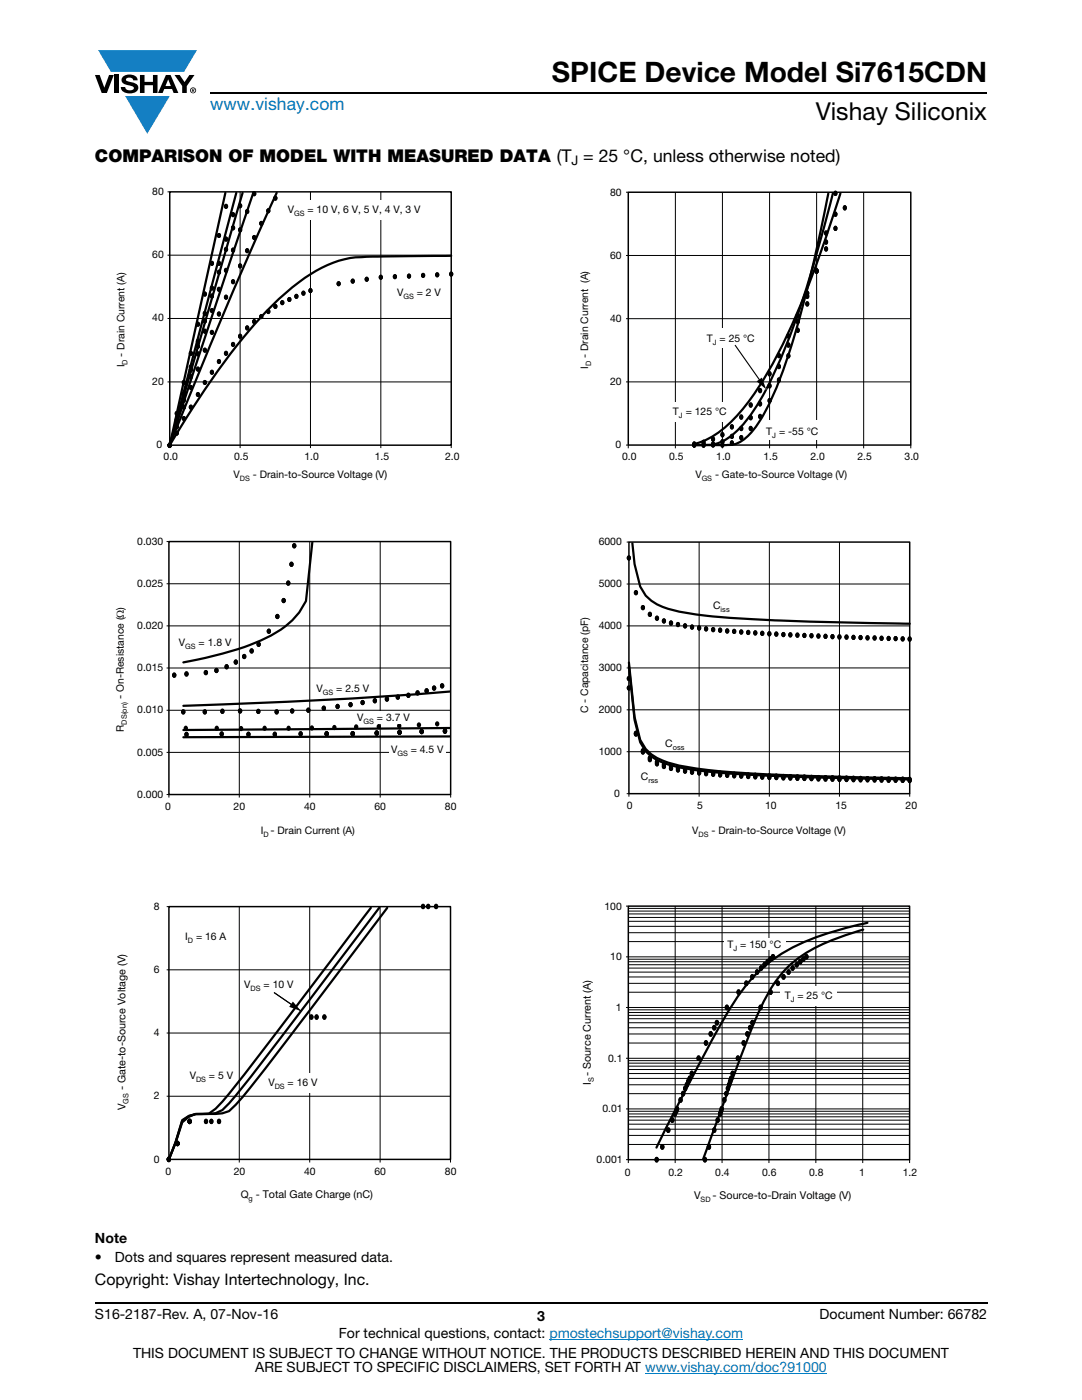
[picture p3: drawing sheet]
<svg xmlns="http://www.w3.org/2000/svg" width="216mm" height="279mm" viewBox="0 0 216 279" stroke-linecap="round" stroke-linejoin="round" font-family="sans-serif">
<defs><g id="words">
<text font-size="5.6" x="110.1" y="16.4">SPICE Device Model Si7615CDN</text>
<text font-size="4.9" x="162.8" y="24">Vishay Siliconix</text>
<text font-size="3.5" fill="#007ec4" x="42" y="21.9">www.vishay.com</text>
<text font-size="3.5" x="18.9" y="32.3">COMPARISON OF MODEL WITH MEASURED DATA (T = 25 °C, unless otherwise noted)</text>
<text font-size="3.2" x="18.9" y="256.4">Copyright: Vishay Intertechnology, Inc.</text>
<g font-size="2.8">
<text x="18.9" y="248.1">Note</text>
<text x="18.9" y="251.9">•</text>
<text x="22.9" y="251.9">Dots and squares represent measured data.</text>
<text x="18.9" y="263.3">S16-2187-Rev. A, 07-Nov-16</text>
<text x="107.2" y="263.6">3</text>
<text x="163.6" y="263.3">Document Number: 66782</text>
<text x="67.6" y="267.1">For technical questions, contact: pmostechsupport@vishay.com</text>
<text x="26.5" y="271">THIS DOCUMENT IS SUBJECT TO CHANGE WITHOUT NOTICE. THE PRODUCTS DESCRIBED HEREIN AND THIS DOCUMENT</text>
<text x="50.9" y="273.8">ARE SUBJECT TO SPECIFIC DISCLAIMERS, SET FORTH AT www.vishay.com/doc?91000</text>
</g>
<text font-size="2.6" x="114" y="33">J</text>
<g font-size="2.1">
<text x="30.4" y="38.9">80</text>
<text x="121.7" y="39">80</text>
<text x="57.4" y="42.4">V</text>
<text x="61.4" y="42.4">= 10 V, 6 V, 5 V, 4 V, 3 V</text>
<text x="30.4" y="51.5">60</text>
<text x="121.7" y="51.7">60</text>
<text x="79.2" y="59.1">V</text>
<text x="83.2" y="59.1">= 2 V</text>
<text x="30.4" y="64.2">40</text>
<text x="121.7" y="64.3">40</text>
<text x="141" y="68.2">T = 25 °C</text>
<text x="30.4" y="76.8">20</text>
<text x="121.7" y="76.9">20</text>
<text x="134.3" y="82.8">T = 125 °C</text>
<text x="31.2" y="89.4">0</text>
<text x="122.8" y="89.5">0</text>
<text x="152.9" y="86.7">T</text>
<text x="155.4" y="86.7">= -55 °C</text>
<text x="32.7" y="91.7">0.0</text>
<text x="46.7" y="91.7">0.5</text>
<text x="60.7" y="91.7">1.0</text>
<text x="74.8" y="91.7">1.5</text>
<text x="88.8" y="91.7">2.0</text>
<text x="124.1" y="91.8">0.0</text>
<text x="133.5" y="91.8">0.5</text>
<text x="142.9" y="91.8">1.0</text>
<text x="152.3" y="91.8">1.5</text>
<text x="161.7" y="91.8">2.0</text>
<text x="171.1" y="91.8">2.5</text>
<text x="180.5" y="91.8">3.0</text>
<text x="27.4" y="108.7">0.030</text>
<text x="119.5" y="108.8">6000</text>
<text x="27.4" y="117.1">0.025</text>
<text x="119.5" y="117.2">5000</text>
<text x="27.4" y="125.5">0.020</text>
<text x="119.5" y="125.5">4000</text>
<text x="142.3" y="121.6">C</text>
<text x="35.7" y="128.9">V</text>
<text x="39.6" y="128.9">= 1.8 V</text>
<text x="27.4" y="133.9">0.015</text>
<text x="119.5" y="133.9">3000</text>
<text x="24.7" y="139.6" transform="rotate(-90 24.7 139.6)">- On-Resistance (Ω)</text>
<text x="27.4" y="142.4">0.010</text>
<text x="63.2" y="138">V</text>
<text x="67.1" y="138">= 2.5 V</text>
<text x="71.3" y="144">V</text>
<text x="75.2" y="144">= 3.7 V</text>
<text x="119.5" y="142.3">2000</text>
<text x="24.7" y="146" transform="rotate(-90 24.7 146)">R</text>
<text x="132.8" y="149">C</text>
<text x="27.4" y="150.8">0.005</text>
<text x="78" y="150.4">V</text>
<text x="82" y="150.4">= 4.5 V</text>
<text x="119.5" y="150.6">1000</text>
<text x="127.9" y="155.7">C</text>
<text x="27.4" y="159.2">0.000</text>
<text x="33" y="161.6">0</text>
<text x="46.6" y="161.6">20</text>
<text x="60.7" y="161.6">40</text>
<text x="74.7" y="161.6">60</text>
<text x="88.8" y="161.6">80</text>
<text x="122.5" y="159">0</text>
<text x="125.1" y="161.4">0</text>
<text x="139.1" y="161.4">5</text>
<text x="152.7" y="161.4">10</text>
<text x="166.7" y="161.4">15</text>
<text x="180.7" y="161.4">20</text>
<text x="52" y="166.5">I - Drain Current (A)</text>
<text x="142" y="166.5">- Drain-to-Source Voltage (V)</text>
<text x="30.7" y="181.6">8</text>
<text x="120.6" y="181.5">100</text>
<text x="37" y="187.7">I</text>
<text x="39.1" y="187.7">= 16 A</text>
<text x="121.8" y="191.7">10</text>
<text x="145.2" y="189.2">T = 150 °C</text>
<text x="30.7" y="194.2">6</text>
<text x="48.7" y="197.1">V</text>
<text x="52.6" y="197.1">= 10 V</text>
<text x="122.9" y="201.8">1</text>
<text x="156.6" y="199.3">T = 25 °C</text>
<text x="30.7" y="206.8">4</text>
<text x="37.8" y="215.4">V</text>
<text x="41.7" y="215.4">= 5 V</text>
<text x="121.3" y="211.9">0.1</text>
<text x="25.1" y="221.6" transform="rotate(-90 25.1 221.6)">V</text>
<text x="25.1" y="217.6" transform="rotate(-90 25.1 217.6)">- Gate-to-Source Voltage (V)</text>
<text x="30.7" y="219.4">2</text>
<text x="53.5" y="216.8">V</text>
<text x="57.4" y="216.8">= 16 V</text>
<text x="117.9" y="216.6" transform="rotate(-90 117.9 216.6)">I - Source Current (A)</text>
<text x="120.2" y="222">0.01</text>
<text x="30.7" y="232">0</text>
<text x="119" y="232.1">0.001</text>
<text x="33" y="234.5">0</text>
<text x="46.6" y="234.5">20</text>
<text x="60.7" y="234.5">40</text>
<text x="74.7" y="234.5">60</text>
<text x="88.8" y="234.5">80</text>
<text x="124.7" y="234.8">0</text>
<text x="133.4" y="234.8">0.2</text>
<text x="138.5" y="239.2">V</text>
<text x="142.2" y="239.2">- Source-to-Drain Voltage (V)</text>
<text x="142.7" y="234.8">0.4</text>
<text x="152.1" y="234.8">0.6</text>
<text x="161.4" y="234.8">0.8</text>
<text x="171.4" y="234.8">1</text>
<text x="180.1" y="234.8">1.2</text>
</g>
<g font-size="2.1" fill="#050504">
<text x="24.9" y="71.2" transform="rotate(-90 24.9 71.2)">- Drain Current (A)</text>
<text x="117.4" y="71.4" transform="rotate(-90 117.4 71.4)">- Drain Current (A)</text>
<text x="24.9" y="73.3" transform="rotate(-90 24.9 73.3)">I</text>
<text x="117.4" y="73.6" transform="rotate(-90 117.4 73.6)">I</text>
<text x="46.6" y="95.4">V</text>
<text x="50.5" y="95.4">- Drain-to-Source Voltage (V)</text>
<text x="138.7" y="95.4">V</text>
<text x="142.7" y="95.4">- Gate-to-Source Voltage (V)</text>
<text x="117.4" y="142.4" transform="rotate(-90 117.4 142.4)">C - Capacitance (pF)</text>
<text x="138.1" y="166.5">V</text>
<text x="48" y="239.1">Q - Total Gate Charge (nC)</text>
</g>
<g font-size="1.5">
<text x="58.7" y="43">GS</text>
<text x="80.5" y="59.7">GS</text>
<text x="142.2" y="68.8">J</text>
<text x="135.5" y="83.4">J</text>
<text x="154.1" y="87.3">J</text>
<text x="143.8" y="122.2">iss</text>
<text x="37" y="129.5">GS</text>
<text x="64.4" y="138.6">GS</text>
<text x="25.3" y="144.6" transform="rotate(-90 25.3 144.6)">DS(on)</text>
<text x="72.6" y="144.6">GS</text>
<text x="134.3" y="149.6">oss</text>
<text x="79.3" y="150.9">GS</text>
<text x="129.4" y="156.3">rss</text>
<text x="52.6" y="167.1">D</text>
<text x="37.5" y="188.2">D</text>
<text x="146.4" y="189.8">J</text>
<text x="50" y="197.7">DS</text>
<text x="157.8" y="199.9">J</text>
<text x="25.7" y="220.3" transform="rotate(-90 25.7 220.3)">GS</text>
<text x="39.1" y="216">DS</text>
<text x="54.8" y="217.4">DS</text>
<text x="118.5" y="216" transform="rotate(-90 118.5 216)">S</text>
<text x="139.8" y="239.8">SD</text>
</g>
<g font-size="1.5" fill="#050504">
<text x="25.5" y="72.8" transform="rotate(-90 25.5 72.8)">D</text>
<text x="118" y="73" transform="rotate(-90 118 73)">D</text>
<text x="47.9" y="95.9">DS</text>
<text x="140" y="96">GS</text>
<text x="139.4" y="167.1">DS</text>
<text x="49.6" y="239.7">g</text>
</g>
</g></defs>
<g fill="#147fc3">
<path d="M19.6 10h19.7l-2.6 4.3h-1.1h-13.5z"/>
<path d="M25 19.2h8.9l-4.5 7.5z"/>
</g>
<g fill="#000">
<path d="M18.9 15h1l.9 2.5 1-2.5h.9l-1.4 3.6h-1zM22.9 15h.9v3.6h-.9zM24.6 15.3a2.1 2.1 0 0 1 2.8 .3l.1 .4h-.9a.79 .79 0 0 0-.7-.5 .79 .79 0 0 0-.8 .4l.3 .3 1 .2a1.08 1.08 0 0 1 1.2 1 1.08 1.08 0 0 1-1.1 1.2 1.73 1.73 0 0 1-2.4-1.2h.9a.96 .96 0 0 0 .8 .6 .96 .96 0 0 0 .9-.4 1.31 1.31 0 0 0-1.2-.6 1.03 1.03 0 0 1-1.1-.6 1.03 1.03 0 0 1 .2-1.1zM27.9 15h.9v1.3h1.7v-1.3h.9v3.6h-.9v-1.6h-1.7v1.6h-.9zM34.8 15h1.1l.9 1.4 1-1.4h1l-1.5 2.2v1.4h-.9v-1.4z"/>
<path d="M33.6 15.9l.5 1.3h-1.1zM33.1 15l-1.6 3.6h1l.3-.8h1.5l.3 .8h1l-1.6-3.6z"/>
<path d="M38.4 17.8h.2v.2h-.2zM38.3 17.7v.7h.1v-.3l.4 .3-.2-.3 .2-.2-.1-.2z"/>
<path d="M38.1 18a.46 .46 0 0 1 .9 0 .46 .46 0 0 1-.9 0zM37.9 18a.6 .6 0 0 0 1.2 0 .6 .6 0 0 0-1.2 0z"/>
</g>
<path d="M42 18.6h155M18.9 260h178.1" fill="none" stroke="#000" stroke-width=".36"/>
<path d="M109.6 267.3h38.7M128.7 274h36.3" fill="none" stroke="#007ec4" stroke-width=".2"/>
<path d="M22.9 37.2h160.5v203.2h-160.5z" fill="#fff"/>
<g fill="none" stroke="#000" stroke-width=".2">
<path d="M33.4 38.3h.5M47.9 38.3v51.1M62 38.3v51.1M76 38.3v51.1M124.9 38.4h.5M134.8 38.4v51.1M144.2 38.4l-.1 51.1M153.6 38.4v51.1M162.9 38.4v51.1M172.3 38.4v51.1M33.4 50.9h56.6M181.7 51h-56.8"/>
<path d="M33.4 76.2h56.6M33.4 63.6h56.6M181.7 76.2h-56.8M181.7 63.6h-56.8M33.4 88.8h.5v.6M90 88.8v.6M124.9 88.8h.5v.7M181.7 88.8v.7M33.2 116.5h56.7M33.2 108.1h.5M47.7 108.1v51.1M61.8 108.1v51.1"/>
<path d="M75.9 108.1v51.1M125 108.2h.5M139.5 108.2v50.8M153.5 108.2v50.8M167.5 108.2v50.8M181.5 116.6h-56.5M33.2 133.3h56.7M33.2 124.9h56.7M181.5 133.3h-56.5M181.5 124.9h-56.5M33.2 158.6h.5v.6M33.2 150.2h56.7"/>
<path d="M33.2 141.7l56.7 .1M89.9 158.6v.6M125 158.4h.5v.6M181.5 150h-56.5M181.5 141.7h-56.5M181.5 158.4v.6M33.3 193.5h56.6M33.3 180.9h.4M47.7 180.9v51.1M61.8 180.9v51.1M75.8 180.9v50.5M124.9 191h56.6"/>
<path d="M124.9 180.8h.5M125.4 198h56.1M125.4 196.2h56.1M125.4 195h56.1M125.4 194h56.1M125.4 193.2h56.1M125.4 192.5h56.1M125.4 191.9h56.1M125.4 191.4h56.1M125.4 187.9h56.1M125.4 186.1h56.1M125.4 184.9h56.1"/>
<path d="M125.4 183.9h56.1M125.4 183.1h56.1M125.4 182.4h56.1M125.4 181.8h56.1M125.4 181.3h56.1M134.7 180.8v51.3M144.1 180.8v51.3M153.4 180.8v51.3M162.8 180.8v51.3M172.1 180.8v51.3M33.3 218.8h56.6M33.3 206.2h56.6"/>
<path d="M124.9 211.2h56.6M124.9 201.1h56.6M125.4 218.3h56.1M125.4 216.5h56.1M125.4 215.2h56.1M125.4 214.2h56.1M125.4 213.4h56.1M125.4 212.8h56.1M125.4 212.2h56.1M125.4 211.7h56.1M125.4 208.2h56.1M125.4 206.4h56.1"/>
<path d="M125.4 205.1h56.1M125.4 204.1h56.1M125.4 203.3h56.1M125.4 202.6h56.1M125.4 202.1h56.1M125.4 201.5h56.1M33.3 231.4h.4v.6M75.8 231.4v.6M89.9 231.4v.6M124.9 231.4h.5v.7M124.9 221.3h56.6M125.4 228.4h56.1"/>
<path d="M125.4 226.6h56.1M125.4 225.4h56.1M125.4 224.4h56.1M125.4 223.6h56.1M125.4 222.9h56.1M125.4 222.3h56.1M125.4 221.8h56.1M181.5 231.4v.7"/>
</g>
<g fill="none" stroke="#000" stroke-width=".3">
<path d="M33.9 38.3h56.1v50.5h-56.1zM125.4 38.4h56.3v50.4h-56.3zM166.6 38.3a.33 .33 0 0 1 .4 .3 .33 .33 0 0 1-.4 .3l-.2-.3zM160.9 58.8a.33 .33 0 0 1 .4 .3 .33 .33 0 0 1-.4 .4l-.1-.4zM160.9 58.2a.33 .33 0 0 1 .4 .3 .33 .33 0 0 1-.4 .4l-.1-.4zM162.8 53.8a.33 .33 0 0 1 .4 .3 .33 .33 0 0 1-.4 .3l-.1-.3zM164.7 46.2a.33 .33 0 0 1 .4 .3 .33 .33 0 0 1-.4 .3l-.1-.3zM164.7 48a.33 .33 0 0 1 .4 .3 .33 .33 0 0 1-.4 .3l-.1-.3zM164.7 49.4a.33 .33 0 0 1 .4 .3 .33 .33 0 0 1-.4 .3l-.1-.3zM166.6 42.4a.33 .33 0 0 1 .4 .4 .33 .33 0 0 1-.4 .3l-.2-.3zM166.6 45.3a.33 .33 0 0 1 .4 .3 .33 .33 0 0 1-.4 .3l-.2-.3zM168.4 41.1a.33 .33 0 0 1 .4 .4 .33 .33 0 0 1-.4 .3l-.1-.3z"/>
<path d="M151.5 77.6a.33 .33 0 0 1 .4 .3 .33 .33 0 0 1-.4 .4l-.1-.4zM153.4 79.6a.33 .33 0 0 1 .4 .4 .33 .33 0 0 1-.4 .3l-.1-.3zM153.4 76.7a.33 .33 0 0 1 .4 .3 .33 .33 0 0 1-.4 .3l-.1-.3zM153.4 74.3a.33 .33 0 0 1 .4 .3 .33 .33 0 0 1-.4 .3l-.1-.3zM155.3 75.5a.33 .33 0 0 1 .4 .4 .33 .33 0 0 1-.4 .3l-.1-.3zM155.3 72.8a.33 .33 0 0 1 .4 .3 .33 .33 0 0 1-.4 .4l-.1-.4zM155.3 70.6a.33 .33 0 0 1 .4 .4 .33 .33 0 0 1-.4 .3l-.1-.3zM157.2 70.7a.33 .33 0 0 1 .4 .3 .33 .33 0 0 1-.4 .3l-.1-.3zM157.2 68.5a.33 .33 0 0 1 .4 .4 .33 .33 0 0 1-.4 .3l-.1-.3zM157.2 66.7a.33 .33 0 0 1 .4 .3 .33 .33 0 0 1-.4 .4l-.1-.4zM159.1 65.6a.33 .33 0 0 1 .3 .3 .33 .33 0 0 1-.3 .3l-.2-.3zM159.1 63.9a.33 .33 0 0 1 .3 .3 .33 .33 0 0 1-.3 .3l-.2-.3z"/>
<path d="M159.1 62.6a.33 .33 0 0 1 .3 .3 .33 .33 0 0 1-.3 .4l-.2-.4zM160.9 60.3a.33 .33 0 0 1 .4 .4 .33 .33 0 0 1-.4 .3l-.1-.3zM138.4 88.5a.33 .33 0 0 1 .4 .3 .33 .33 0 0 1-.4 .3l-.1-.3zM138.4 88.3a.33 .33 0 0 1 .4 .3 .33 .33 0 0 1-.4 .3l-.1-.3zM140.3 88.5a.33 .33 0 0 1 .4 .3 .33 .33 0 0 1-.4 .3l-.2-.3zM140.3 88a.33 .33 0 0 1 .4 .3 .33 .33 0 0 1-.4 .3l-.2-.3zM142.1 88.5a.33 .33 0 0 1 .4 .3 .33 .33 0 0 1-.4 .3l-.1-.3zM142.1 88.3a.33 .33 0 0 1 .4 .3 .33 .33 0 0 1-.4 .3l-.1-.3zM142.1 87.3a.33 .33 0 0 1 .4 .3 .33 .33 0 0 1-.4 .4l-.1-.4zM144 88.5a.33 .33 0 0 1 .4 .3 .33 .33 0 0 1-.4 .3l-.1-.3zM144 87.8a.33 .33 0 0 1 .4 .4 .33 .33 0 0 1-.4 .3l-.1-.3zM144 86.4a.33 .33 0 0 1 .4 .4 .33 .33 0 0 1-.4 .3l-.1-.3z"/>
<path d="M145.9 88.1a.33 .33 0 0 1 .4 .3 .33 .33 0 0 1-.4 .3l-.1-.3zM145.9 86.8a.33 .33 0 0 1 .4 .3 .33 .33 0 0 1-.4 .3l-.1-.3zM145.9 84.9a.33 .33 0 0 1 .4 .3 .33 .33 0 0 1-.4 .3l-.1-.3zM147.8 87a.33 .33 0 0 1 .4 .3 .33 .33 0 0 1-.4 .4l-.2-.4zM147.8 85.2a.33 .33 0 0 1 .4 .3 .33 .33 0 0 1-.4 .3l-.2-.3zM147.8 82.9a.33 .33 0 0 1 .4 .3 .33 .33 0 0 1-.4 .4l-.2-.4zM149.7 85.2a.33 .33 0 0 1 .4 .3 .33 .33 0 0 1-.4 .3l-.2-.3zM149.7 83a.33 .33 0 0 1 .4 .4 .33 .33 0 0 1-.4 .3l-.2-.3zM149.7 80.5a.33 .33 0 0 1 .4 .3 .33 .33 0 0 1-.4 .4l-.2-.4zM151.5 82.8a.33 .33 0 0 1 .4 .3 .33 .33 0 0 1-.4 .3l-.1-.3zM151.5 80.3a.33 .33 0 0 1 .4 .3 .33 .33 0 0 1-.4 .3l-.1-.3zM33.7 108.1h56.2v50.5h-56.2z"/>
<path d="M56.5 119.5a.34 .34 0 0 1 .4 .4 .34 .34 0 0 1-.4 .3l-.2-.3zM57.4 116a.34 .34 0 0 1 .4 .4 .34 .34 0 0 1-.4 .3l-.2-.3zM58 112.3a.34 .34 0 0 1 .4 .3 .34 .34 0 0 1-.4 .3l-.1-.3zM58.6 108.6a.34 .34 0 0 1 .4 .3 .34 .34 0 0 1-.4 .3l-.2-.3zM125.3 111a.33 .33 0 0 1 .5 .4 .33 .33 0 0 1-.5 .3l-.1-.3zM125.5 108.2h56v50.2h-56zM126.8 118a.33 .33 0 0 1 .4 .3 .33 .33 0 0 1-.4 .3l-.2-.3zM34.6 134.4a.34 .34 0 0 1 .4 .3 .34 .34 0 0 1-.4 .4l-.1-.4zM37.1 134.2a.34 .34 0 0 1 .4 .3 .34 .34 0 0 1-.4 .3l-.2-.3zM40.9 133.9a.34 .34 0 0 1 .5 .3 .34 .34 0 0 1-.5 .4l-.1-.4zM43 133.5a.34 .34 0 0 1 .5 .3 .34 .34 0 0 1-.5 .3l-.1-.3zM45.1 132.7a.34 .34 0 0 1 .4 .4 .34 .34 0 0 1-.4 .3l-.2-.3z"/>
<path d="M46.9 131.8a.34 .34 0 0 1 .4 .3 .34 .34 0 0 1-.4 .4l-.1-.4zM48.6 130.7a.34 .34 0 0 1 .4 .3 .34 .34 0 0 1-.4 .3l-.2-.3zM50.1 129.6a.34 .34 0 0 1 .4 .3 .34 .34 0 0 1-.4 .3l-.2-.3zM51.5 128.3a.34 .34 0 0 1 .4 .3 .34 .34 0 0 1-.4 .3l-.2-.3zM53.5 125.7a.34 .34 0 0 1 .4 .3 .34 .34 0 0 1-.4 .3l-.1-.3zM55.2 122.7a.34 .34 0 0 1 .4 .3 .34 .34 0 0 1-.4 .4l-.1-.4zM72.2 139.9a.34 .34 0 0 1 .4 .3 .34 .34 0 0 1-.4 .3l-.1-.3zM74.7 139.5a.34 .34 0 0 1 .4 .3 .34 .34 0 0 1-.4 .4l-.2-.4zM77.1 139.2a.34 .34 0 0 1 .4 .3 .34 .34 0 0 1-.4 .3l-.2-.3zM79.2 138.8a.34 .34 0 0 1 .5 .3 .34 .34 0 0 1-.5 .4l-.1-.4zM81.3 138.4a.34 .34 0 0 1 .5 .4 .34 .34 0 0 1-.5 .3l-.1-.3zM83.2 138a.34 .34 0 0 1 .4 .3 .34 .34 0 0 1-.4 .3l-.2-.3z"/>
<path d="M85 137.5a.34 .34 0 0 1 .4 .4 .34 .34 0 0 1-.4 .3l-.2-.3zM86.5 137a.34 .34 0 0 1 .4 .3 .34 .34 0 0 1-.4 .3l-.2-.3zM88.1 136.6a.34 .34 0 0 1 .4 .3 .34 .34 0 0 1-.4 .3l-.2-.3zM125.3 137a.33 .33 0 0 1 .5 .3 .33 .33 0 0 1-.5 .3l-.1-.3zM125.3 135.1a.33 .33 0 0 1 .5 .3 .33 .33 0 0 1-.5 .3l-.1-.3zM128.1 120.9a.33 .33 0 0 1 .5 .4 .33 .33 0 0 1-.5 .3l-.1-.3zM129.5 122.3a.33 .33 0 0 1 .5 .3 .33 .33 0 0 1-.5 .3l-.1-.3zM131 123.1a.33 .33 0 0 1 .4 .3 .33 .33 0 0 1-.4 .3l-.2-.3zM132.3 123.6a.33 .33 0 0 1 .5 .3 .33 .33 0 0 1-.5 .3l-.1-.3zM133.8 124a.33 .33 0 0 1 .4 .3 .33 .33 0 0 1-.4 .4l-.2-.4zM135.1 124.3a.33 .33 0 0 1 .5 .3 .33 .33 0 0 1-.5 .4l-.1-.4zM136.6 124.6a.33 .33 0 0 1 .4 .3 .33 .33 0 0 1-.4 .3l-.2-.3z"/>
<path d="M137.9 124.8a.33 .33 0 0 1 .5 .3 .33 .33 0 0 1-.5 .4l-.1-.4zM139.4 125a.33 .33 0 0 1 .4 .3 .33 .33 0 0 1-.4 .3l-.2-.3zM140.7 125.2a.33 .33 0 0 1 .5 .3 .33 .33 0 0 1-.5 .3l-.1-.3zM142.2 125.3a.33 .33 0 0 1 .4 .4 .33 .33 0 0 1-.4 .3l-.2-.3zM143.6 125.5a.33 .33 0 0 1 .4 .3 .33 .33 0 0 1-.4 .3l-.2-.3zM145 125.6a.33 .33 0 0 1 .4 .3 .33 .33 0 0 1-.4 .3l-.2-.3zM146.4 125.7a.33 .33 0 0 1 .4 .3 .33 .33 0 0 1-.4 .3l-.2-.3zM147.8 125.8a.33 .33 0 0 1 .4 .3 .33 .33 0 0 1-.4 .4l-.2-.4zM149.2 125.9a.33 .33 0 0 1 .4 .3 .33 .33 0 0 1-.4 .3l-.2-.3zM150.6 126a.33 .33 0 0 1 .4 .3 .33 .33 0 0 1-.4 .3l-.2-.3zM152 126.1a.33 .33 0 0 1 .4 .3 .33 .33 0 0 1-.4 .3l-.2-.3zM153.4 126.2a.33 .33 0 0 1 .4 .3 .33 .33 0 0 1-.4 .3l-.2-.3z"/>
<path d="M154.8 126.2a.33 .33 0 0 1 .4 .3 .33 .33 0 0 1-.4 .4l-.2-.4zM156.2 126.3a.33 .33 0 0 1 .4 .3 .33 .33 0 0 1-.4 .4l-.2-.4zM157.6 126.4a.33 .33 0 0 1 .4 .3 .33 .33 0 0 1-.4 .3l-.2-.3zM159 126.4a.33 .33 0 0 1 .4 .4 .33 .33 0 0 1-.4 .3l-.2-.3zM160.4 126.5a.33 .33 0 0 1 .4 .3 .33 .33 0 0 1-.4 .3l-.2-.3zM161.8 126.6a.33 .33 0 0 1 .4 .3 .33 .33 0 0 1-.4 .3l-.2-.3zM163.2 126.6a.33 .33 0 0 1 .4 .3 .33 .33 0 0 1-.4 .4l-.2-.4zM164.6 126.7a.33 .33 0 0 1 .4 .3 .33 .33 0 0 1-.4 .3l-.2-.3zM166 126.7a.33 .33 0 0 1 .4 .4 .33 .33 0 0 1-.4 .3l-.2-.3zM167.4 126.8a.33 .33 0 0 1 .4 .3 .33 .33 0 0 1-.4 .3l-.2-.3zM168.8 126.8a.33 .33 0 0 1 .4 .3 .33 .33 0 0 1-.4 .4l-.2-.4zM170.2 126.9a.33 .33 0 0 1 .4 .3 .33 .33 0 0 1-.4 .3l-.2-.3z"/>
<path d="M171.6 126.9a.33 .33 0 0 1 .4 .3 .33 .33 0 0 1-.4 .4l-.2-.4zM173 127a.33 .33 0 0 1 .4 .3 .33 .33 0 0 1-.4 .3l-.2-.3zM174.4 127a.33 .33 0 0 1 .4 .3 .33 .33 0 0 1-.4 .3l-.2-.3zM175.8 127.1a.33 .33 0 0 1 .4 .3 .33 .33 0 0 1-.4 .3l-.2-.3zM177.2 127.1a.33 .33 0 0 1 .4 .3 .33 .33 0 0 1-.4 .3l-.2-.3zM178.6 127.1a.33 .33 0 0 1 .4 .3 .33 .33 0 0 1-.4 .4l-.2-.4zM180 127.2a.33 .33 0 0 1 .4 .3 .33 .33 0 0 1-.4 .3l-.2-.3zM181.4 127.2a.33 .33 0 0 1 .4 .3 .33 .33 0 0 1-.4 .4l-.2-.4zM36.4 141.7a.34 .34 0 0 1 .5 .4 .34 .34 0 0 1-.5 .3l-.1-.3zM36.9 145a.34 .34 0 0 1 .5 .3 .34 .34 0 0 1-.5 .4l-.1-.4zM37.1 146.2a.34 .34 0 0 1 .4 .4 .34 .34 0 0 1-.4 .3l-.2-.3zM40.7 141.7a.34 .34 0 0 1 .5 .4 .34 .34 0 0 1-.5 .3l-.1-.3z"/>
<path d="M43.1 145a.34 .34 0 0 1 .4 .3 .34 .34 0 0 1-.4 .4l-.1-.4zM44.1 146.2a.34 .34 0 0 1 .4 .3 .34 .34 0 0 1-.4 .3l-.1-.3zM44.2 141.6a.34 .34 0 0 1 .5 .4 .34 .34 0 0 1-.5 .3l-.1-.3zM47.8 141.6a.34 .34 0 0 1 .4 .3 .34 .34 0 0 1-.4 .3l-.2-.3zM48 145.1a.34 .34 0 0 1 .4 .3 .34 .34 0 0 1-.4 .3l-.2-.3zM49.4 146.2a.34 .34 0 0 1 .5 .3 .34 .34 0 0 1-.5 .4l-.1-.4zM51.4 141.7a.34 .34 0 0 1 .4 .3 .34 .34 0 0 1-.4 .3l-.1-.3zM52.7 145a.34 .34 0 0 1 .4 .3 .34 .34 0 0 1-.4 .4l-.2-.4zM54.7 146.2a.34 .34 0 0 1 .4 .3 .34 .34 0 0 1-.4 .4l-.1-.4zM55.1 141.7a.34 .34 0 0 1 .4 .4 .34 .34 0 0 1-.4 .3l-.2-.3zM57.4 145a.34 .34 0 0 1 .5 .3 .34 .34 0 0 1-.5 .4l-.1-.4zM58.2 141.6a.34 .34 0 0 1 .4 .3 .34 .34 0 0 1-.4 .3l-.2-.3z"/>
<path d="M59.8 146.1a.34 .34 0 0 1 .5 .4 .34 .34 0 0 1-.5 .3l-.1-.3zM61.4 141.4a.34 .34 0 0 1 .4 .3 .34 .34 0 0 1-.4 .4l-.2-.4zM62.1 145a.34 .34 0 0 1 .4 .3 .34 .34 0 0 1-.4 .3l-.2-.3zM64.5 141a.34 .34 0 0 1 .4 .3 .34 .34 0 0 1-.4 .4l-.2-.4zM65 146.1a.34 .34 0 0 1 .5 .4 .34 .34 0 0 1-.5 .3l-.1-.3zM66.6 144.9a.34 .34 0 0 1 .4 .3 .34 .34 0 0 1-.4 .3l-.2-.3zM67.2 140.7a.34 .34 0 0 1 .4 .3 .34 .34 0 0 1-.4 .3l-.1-.3zM69.8 140.3a.34 .34 0 0 1 .4 .3 .34 .34 0 0 1-.4 .4l-.1-.4zM70.2 146.1a.34 .34 0 0 1 .5 .3 .34 .34 0 0 1-.5 .3l-.1-.3zM70.9 144.7a.34 .34 0 0 1 .5 .4 .34 .34 0 0 1-.5 .3l-.1-.3zM75 146a.34 .34 0 0 1 .5 .3 .34 .34 0 0 1-.5 .3l-.1-.3zM75.4 144.7a.34 .34 0 0 1 .5 .3 .34 .34 0 0 1-.5 .3l-.1-.3z"/>
<path d="M79.5 144.5a.34 .34 0 0 1 .4 .4 .34 .34 0 0 1-.4 .3l-.1-.3zM79.6 145.8a.34 .34 0 0 1 .4 .4 .34 .34 0 0 1-.4 .3l-.2-.3zM83.4 144.4a.34 .34 0 0 1 .5 .3 .34 .34 0 0 1-.5 .3l-.1-.3zM84 145.7a.34 .34 0 0 1 .4 .3 .34 .34 0 0 1-.4 .3l-.1-.3zM87.1 144.1a.34 .34 0 0 1 .4 .4 .34 .34 0 0 1-.4 .3l-.2-.3zM88.6 145.6a.34 .34 0 0 1 .5 .3 .34 .34 0 0 1-.5 .3l-.1-.3zM126.8 146.2a.33 .33 0 0 1 .4 .3 .33 .33 0 0 1-.4 .3l-.2-.3zM126.8 146a.33 .33 0 0 1 .4 .3 .33 .33 0 0 1-.4 .4l-.2-.4zM128.1 149.5a.33 .33 0 0 1 .5 .3 .33 .33 0 0 1-.5 .4l-.1-.4zM128.1 149.8a.33 .33 0 0 1 .5 .3 .33 .33 0 0 1-.5 .3l-.1-.3zM129.5 150.9a.33 .33 0 0 1 .5 .4 .33 .33 0 0 1-.5 .3l-.1-.3zM129.5 151.3a.33 .33 0 0 1 .5 .3 .33 .33 0 0 1-.5 .3l-.1-.3z"/>
<path d="M131 151.8a.33 .33 0 0 1 .4 .3 .33 .33 0 0 1-.4 .3l-.2-.3zM131 152.1a.33 .33 0 0 1 .4 .3 .33 .33 0 0 1-.4 .4l-.2-.4zM132.3 152.3a.33 .33 0 0 1 .5 .3 .33 .33 0 0 1-.5 .3l-.1-.3zM132.3 152.6a.33 .33 0 0 1 .5 .4 .33 .33 0 0 1-.5 .3l-.1-.3zM133.8 152.7a.33 .33 0 0 1 .4 .3 .33 .33 0 0 1-.4 .3l-.2-.3zM133.8 153a.33 .33 0 0 1 .4 .4 .33 .33 0 0 1-.4 .3l-.2-.3zM135.1 153a.33 .33 0 0 1 .5 .3 .33 .33 0 0 1-.5 .4l-.1-.4zM135.1 153.3a.33 .33 0 0 1 .5 .4 .33 .33 0 0 1-.5 .3l-.1-.3zM136.6 153.2a.33 .33 0 0 1 .4 .4 .33 .33 0 0 1-.4 .3l-.2-.3zM136.6 153.6a.33 .33 0 0 1 .4 .3 .33 .33 0 0 1-.4 .3l-.2-.3zM137.9 153.5a.33 .33 0 0 1 .5 .3 .33 .33 0 0 1-.5 .3l-.1-.3zM137.9 153.8a.33 .33 0 0 1 .5 .3 .33 .33 0 0 1-.5 .3l-.1-.3z"/>
<path d="M139.4 153.6a.33 .33 0 0 1 .4 .3 .33 .33 0 0 1-.4 .3l-.2-.3zM139.4 153.9a.33 .33 0 0 1 .4 .4 .33 .33 0 0 1-.4 .3l-.2-.3zM140.7 153.8a.33 .33 0 0 1 .5 .3 .33 .33 0 0 1-.5 .3l-.1-.3zM140.7 154.1a.33 .33 0 0 1 .5 .3 .33 .33 0 0 1-.5 .3l-.1-.3zM142.2 153.9a.33 .33 0 0 1 .4 .3 .33 .33 0 0 1-.4 .3l-.2-.3zM142.2 154.2a.33 .33 0 0 1 .4 .3 .33 .33 0 0 1-.4 .3l-.2-.3zM143.6 154a.33 .33 0 0 1 .4 .3 .33 .33 0 0 1-.4 .3l-.2-.3zM143.6 154.3a.33 .33 0 0 1 .4 .3 .33 .33 0 0 1-.4 .4l-.2-.4zM145 154.1a.33 .33 0 0 1 .4 .3 .33 .33 0 0 1-.4 .4l-.2-.4zM145 154.4a.33 .33 0 0 1 .4 .3 .33 .33 0 0 1-.4 .4l-.2-.4zM146.4 154.2a.33 .33 0 0 1 .4 .3 .33 .33 0 0 1-.4 .3l-.2-.3zM146.4 154.5a.33 .33 0 0 1 .4 .3 .33 .33 0 0 1-.4 .3l-.2-.3z"/>
<path d="M147.8 154.3a.33 .33 0 0 1 .4 .3 .33 .33 0 0 1-.4 .3l-.2-.3zM147.8 154.6a.33 .33 0 0 1 .4 .3 .33 .33 0 0 1-.4 .3l-.2-.3zM149.2 154.3a.33 .33 0 0 1 .4 .4 .33 .33 0 0 1-.4 .3l-.2-.3zM149.2 154.6a.33 .33 0 0 1 .4 .4 .33 .33 0 0 1-.4 .3l-.2-.3zM150.6 154.4a.33 .33 0 0 1 .4 .3 .33 .33 0 0 1-.4 .4l-.2-.4zM150.6 154.7a.33 .33 0 0 1 .4 .3 .33 .33 0 0 1-.4 .4l-.2-.4zM152 154.5a.33 .33 0 0 1 .4 .3 .33 .33 0 0 1-.4 .3l-.2-.3zM152 154.8a.33 .33 0 0 1 .4 .3 .33 .33 0 0 1-.4 .3l-.2-.3zM153.4 154.5a.33 .33 0 0 1 .4 .4 .33 .33 0 0 1-.4 .3l-.2-.3zM153.4 154.8a.33 .33 0 0 1 .4 .4 .33 .33 0 0 1-.4 .3l-.2-.3zM154.8 154.6a.33 .33 0 0 1 .4 .3 .33 .33 0 0 1-.4 .3l-.2-.3zM154.8 154.9a.33 .33 0 0 1 .4 .3 .33 .33 0 0 1-.4 .3l-.2-.3z"/>
<path d="M156.2 154.6a.33 .33 0 0 1 .4 .4 .33 .33 0 0 1-.4 .3l-.2-.3zM156.2 154.9a.33 .33 0 0 1 .4 .3 .33 .33 0 0 1-.4 .4l-.2-.4zM157.6 154.7a.33 .33 0 0 1 .4 .3 .33 .33 0 0 1-.4 .3l-.2-.3zM157.6 154.9a.33 .33 0 0 1 .4 .4 .33 .33 0 0 1-.4 .3l-.2-.3zM159 154.7a.33 .33 0 0 1 .4 .4 .33 .33 0 0 1-.4 .3l-.2-.3zM159 155a.33 .33 0 0 1 .4 .3 .33 .33 0 0 1-.4 .4l-.2-.4zM160.4 154.8a.33 .33 0 0 1 .4 .3 .33 .33 0 0 1-.4 .3l-.2-.3zM160.4 155a.33 .33 0 0 1 .4 .4 .33 .33 0 0 1-.4 .3l-.2-.3zM161.8 154.8a.33 .33 0 0 1 .4 .4 .33 .33 0 0 1-.4 .3l-.2-.3zM161.8 155.1a.33 .33 0 0 1 .4 .3 .33 .33 0 0 1-.4 .3l-.2-.3zM163.2 154.9a.33 .33 0 0 1 .4 .3 .33 .33 0 0 1-.4 .3l-.2-.3zM163.2 155.1a.33 .33 0 0 1 .4 .3 .33 .33 0 0 1-.4 .4l-.2-.4z"/>
<path d="M164.6 154.9a.33 .33 0 0 1 .4 .3 .33 .33 0 0 1-.4 .3l-.2-.3zM164.6 155.2a.33 .33 0 0 1 .4 .3 .33 .33 0 0 1-.4 .3l-.2-.3zM166 154.9a.33 .33 0 0 1 .4 .3 .33 .33 0 0 1-.4 .4l-.2-.4zM166 155.2a.33 .33 0 0 1 .4 .3 .33 .33 0 0 1-.4 .3l-.2-.3zM167.4 154.9a.33 .33 0 0 1 .4 .4 .33 .33 0 0 1-.4 .3l-.2-.3zM167.4 155.2a.33 .33 0 0 1 .4 .3 .33 .33 0 0 1-.4 .4l-.2-.4zM168.8 155a.33 .33 0 0 1 .4 .3 .33 .33 0 0 1-.4 .3l-.2-.3zM168.8 155.2a.33 .33 0 0 1 .4 .4 .33 .33 0 0 1-.4 .3l-.2-.3zM170.2 155a.33 .33 0 0 1 .4 .3 .33 .33 0 0 1-.4 .4l-.2-.4zM170.2 155.3a.33 .33 0 0 1 .4 .3 .33 .33 0 0 1-.4 .3l-.2-.3zM171.6 155a.33 .33 0 0 1 .4 .4 .33 .33 0 0 1-.4 .3l-.2-.3zM171.6 155.3a.33 .33 0 0 1 .4 .3 .33 .33 0 0 1-.4 .4l-.2-.4z"/>
<path d="M173 155.1a.33 .33 0 0 1 .4 .3 .33 .33 0 0 1-.4 .3l-.2-.3zM173 155.3a.33 .33 0 0 1 .4 .3 .33 .33 0 0 1-.4 .4l-.2-.4zM174.4 155.1a.33 .33 0 0 1 .4 .3 .33 .33 0 0 1-.4 .3l-.2-.3zM174.4 155.3a.33 .33 0 0 1 .4 .4 .33 .33 0 0 1-.4 .3l-.2-.3zM175.8 155.1a.33 .33 0 0 1 .4 .3 .33 .33 0 0 1-.4 .4l-.2-.4zM175.8 155.4a.33 .33 0 0 1 .4 .3 .33 .33 0 0 1-.4 .3l-.2-.3zM177.2 155.2a.33 .33 0 0 1 .4 .3 .33 .33 0 0 1-.4 .3l-.2-.3zM177.2 155.4a.33 .33 0 0 1 .4 .3 .33 .33 0 0 1-.4 .3l-.2-.3zM178.6 155.2a.33 .33 0 0 1 .4 .3 .33 .33 0 0 1-.4 .3l-.2-.3zM178.6 155.4a.33 .33 0 0 1 .4 .3 .33 .33 0 0 1-.4 .3l-.2-.3zM180 155.2a.33 .33 0 0 1 .4 .3 .33 .33 0 0 1-.4 .3l-.2-.3zM180 155.4a.33 .33 0 0 1 .4 .3 .33 .33 0 0 1-.4 .4l-.2-.4z"/>
<path d="M181.4 155.2a.33 .33 0 0 1 .4 .3 .33 .33 0 0 1-.4 .4l-.2-.4zM181.4 155.5a.33 .33 0 0 1 .4 .3 .33 .33 0 0 1-.4 .3l-.2-.3zM33.7 180.9h56.2v50.5h-56.2zM84.3 180.6a.34 .34 0 0 1 .4 .3 .34 .34 0 0 1-.4 .3l-.2-.3zM85.3 180.6a.34 .34 0 0 1 .4 .3 .34 .34 0 0 1-.4 .3l-.1-.3zM86.9 180.6a.34 .34 0 0 1 .4 .3 .34 .34 0 0 1-.4 .3l-.2-.3zM125.4 180.8h56.1v50.6h-56.1zM147.2 197.6a.37 .37 0 0 1 .5 .4 .37 .37 0 0 1-.5 .4l-.1-.4zM148.8 195.9a.37 .37 0 0 1 .4 .3 .37 .37 0 0 1-.4 .4l-.2-.4zM150 194.6a.37 .37 0 0 1 .4 .4 .37 .37 0 0 1-.4 .3l-.2-.3zM150.9 193.6a.37 .37 0 0 1 .5 .4 .37 .37 0 0 1-.5 .4l-.1-.4zM151.7 192.8a.37 .37 0 0 1 .5 .4 .37 .37 0 0 1-.5 .4l-.1-.4z"/>
<path d="M152.4 192.2a.37 .37 0 0 1 .5 .3 .37 .37 0 0 1-.5 .4l-.1-.4zM153 191.6a.37 .37 0 0 1 .5 .3 .37 .37 0 0 1-.5 .4l-.1-.4zM153.6 191.1a.37 .37 0 0 1 .4 .3 .37 .37 0 0 1-.4 .4l-.2-.4zM153.6 197.6a.37 .37 0 0 1 .4 .4 .37 .37 0 0 1-.4 .4l-.1-.4zM154.1 190.6a.37 .37 0 0 1 .4 .3 .37 .37 0 0 1-.4 .4l-.1-.4zM155.1 195.9a.37 .37 0 0 1 .4 .3 .37 .37 0 0 1-.4 .4l-.2-.4zM156.2 194.6a.37 .37 0 0 1 .4 .4 .37 .37 0 0 1-.4 .3l-.1-.3zM157.2 193.6a.37 .37 0 0 1 .4 .4 .37 .37 0 0 1-.4 .4l-.1-.4zM158 192.8a.37 .37 0 0 1 .4 .4 .37 .37 0 0 1-.4 .4l-.1-.4zM158.8 192.2a.37 .37 0 0 1 .5 .3 .37 .37 0 0 1-.5 .4l-.1-.4zM159.5 191.6a.37 .37 0 0 1 .5 .3 .37 .37 0 0 1-.5 .4l-.1-.4zM160.1 191.1a.37 .37 0 0 1 .5 .3 .37 .37 0 0 1-.5 .4l-.1-.4z"/>
<path d="M160.8 190.6a.37 .37 0 0 1 .4 .3 .37 .37 0 0 1-.4 .4l-.2-.4zM62 202.6a.34 .34 0 0 1 .4 .4 .34 .34 0 0 1-.4 .3l-.1-.3zM63 202.6a.34 .34 0 0 1 .5 .4 .34 .34 0 0 1-.5 .3l-.1-.3zM64.6 202.6a.34 .34 0 0 1 .4 .4 .34 .34 0 0 1-.4 .3l-.2-.3zM135.7 219.2a.37 .37 0 0 1 .4 .3 .37 .37 0 0 1-.4 .4l-.2-.4zM136.2 217.9a.37 .37 0 0 1 .4 .4 .37 .37 0 0 1-.4 .3l-.2-.3zM136.6 216.9a.37 .37 0 0 1 .4 .3 .37 .37 0 0 1-.4 .4l-.2-.4zM136.9 216.1a.37 .37 0 0 1 .4 .4 .37 .37 0 0 1-.4 .3l-.1-.3zM137.2 215.4a.37 .37 0 0 1 .4 .4 .37 .37 0 0 1-.4 .4l-.2-.4zM137.5 214.8a.37 .37 0 0 1 .4 .4 .37 .37 0 0 1-.4 .4l-.2-.4zM137.9 213.9a.37 .37 0 0 1 .4 .3 .37 .37 0 0 1-.4 .4l-.1-.4zM139.3 210.8a.37 .37 0 0 1 .4 .4 .37 .37 0 0 1-.4 .4l-.2-.4z"/>
<path d="M140.7 207.8a.37 .37 0 0 1 .5 .3 .37 .37 0 0 1-.5 .4l-.1-.4zM141.7 206a.37 .37 0 0 1 .4 .3 .37 .37 0 0 1-.4 .4l-.2-.4zM142.4 204.7a.37 .37 0 0 1 .4 .4 .37 .37 0 0 1-.4 .4l-.2-.4zM142.9 203.7a.37 .37 0 0 1 .4 .4 .37 .37 0 0 1-.4 .4l-.1-.4zM144.4 219.2a.37 .37 0 0 1 .4 .3 .37 .37 0 0 1-.4 .4l-.2-.4zM144.8 217.9a.37 .37 0 0 1 .4 .4 .37 .37 0 0 1-.4 .3l-.2-.3zM144.9 200.7a.37 .37 0 0 1 .4 .4 .37 .37 0 0 1-.4 .3l-.1-.3zM145.1 216.9a.37 .37 0 0 1 .4 .3 .37 .37 0 0 1-.4 .4l-.1-.4zM145.3 216.1a.37 .37 0 0 1 .5 .4 .37 .37 0 0 1-.5 .3l-.1-.3zM145.5 215.4a.37 .37 0 0 1 .5 .4 .37 .37 0 0 1-.5 .4l-.1-.4zM145.7 214.8a.37 .37 0 0 1 .5 .4 .37 .37 0 0 1-.5 .4l-.1-.4zM146 213.9a.37 .37 0 0 1 .5 .3 .37 .37 0 0 1-.5 .4l-.1-.4z"/>
<path d="M147.1 210.8a.37 .37 0 0 1 .4 .4 .37 .37 0 0 1-.4 .4l-.1-.4zM148.2 207.8a.37 .37 0 0 1 .5 .3 .37 .37 0 0 1-.5 .4l-.1-.4zM149 206a.37 .37 0 0 1 .4 .3 .37 .37 0 0 1-.4 .4l-.2-.4zM149.5 204.7a.37 .37 0 0 1 .5 .4 .37 .37 0 0 1-.5 .4l-.1-.4zM150 203.7a.37 .37 0 0 1 .4 .4 .37 .37 0 0 1-.4 .4l-.2-.4zM151.6 200.7a.37 .37 0 0 1 .4 .4 .37 .37 0 0 1-.4 .3l-.1-.3zM33.6 231a.34 .34 0 0 1 .4 .4 .34 .34 0 0 1-.4 .3l-.2-.3zM35.3 227.9a.34 .34 0 0 1 .4 .3 .34 .34 0 0 1-.4 .3l-.2-.3zM37.7 223.5a.34 .34 0 0 1 .4 .3 .34 .34 0 0 1-.4 .3l-.1-.3zM41 223.5a.34 .34 0 0 1 .4 .3 .34 .34 0 0 1-.4 .3l-.2-.3zM42 223.5a.34 .34 0 0 1 .4 .3 .34 .34 0 0 1-.4 .3l-.1-.3zM43.6 223.5a.34 .34 0 0 1 .4 .3 .34 .34 0 0 1-.4 .3l-.2-.3z"/>
<path d="M130.9 231.1a.37 .37 0 0 1 .4 .3 .37 .37 0 0 1-.4 .4l-.2-.4zM132 228.5a.37 .37 0 0 1 .4 .4 .37 .37 0 0 1-.4 .4l-.1-.4zM133.2 225.2a.37 .37 0 0 1 .4 .3 .37 .37 0 0 1-.4 .4l-.1-.4zM134 223.2a.37 .37 0 0 1 .4 .3 .37 .37 0 0 1-.4 .4l-.1-.4zM134.5 221.9a.37 .37 0 0 1 .5 .4 .37 .37 0 0 1-.5 .4l-.1-.4zM134.8 221.4a.37 .37 0 0 1 .4 .4 .37 .37 0 0 1-.4 .3l-.2-.3zM134.9 220.9a.37 .37 0 0 1 .5 .4 .37 .37 0 0 1-.5 .4l-.1-.4zM140.5 231.1a.37 .37 0 0 1 .4 .3 .37 .37 0 0 1-.4 .4l-.1-.4zM141.3 228.5a.37 .37 0 0 1 .4 .4 .37 .37 0 0 1-.4 .4l-.1-.4zM142.4 225.2a.37 .37 0 0 1 .4 .3 .37 .37 0 0 1-.4 .4l-.2-.4zM143.1 223.2a.37 .37 0 0 1 .4 .3 .37 .37 0 0 1-.4 .4l-.2-.4zM143.5 221.9a.37 .37 0 0 1 .5 .4 .37 .37 0 0 1-.5 .4l-.1-.4z"/>
<path d="M143.7 221.4a.37 .37 0 0 1 .5 .4 .37 .37 0 0 1-.5 .3l-.1-.3zM143.9 220.9a.37 .37 0 0 1 .4 .4 .37 .37 0 0 1-.4 .4l-.2-.4z"/>
<circle cx="50.7" cy="38.7" r=".32"/>
<circle cx="54.9" cy="39.5" r=".32"/>
<circle cx="40.8" cy="58.7" r=".32"/>
<circle cx="42.2" cy="52.6" r=".32"/>
<circle cx="42.2" cy="57.5" r=".32"/>
<circle cx="42.2" cy="59.1" r=".32"/>
<circle cx="43.6" cy="54.3" r=".32"/>
<circle cx="43.6" cy="57.7" r=".32"/>
<circle cx="43.6" cy="47" r=".32"/>
<circle cx="43.6" cy="52.6" r=".32"/>
<circle cx="45.1" cy="47.7" r=".32"/>
<circle cx="45.1" cy="49.8" r=".32"/>
<circle cx="45.1" cy="41.2" r=".32"/>
<circle cx="45.1" cy="54" r=".32"/>
<circle cx="45.1" cy="59.3" r=".32"/>
<circle cx="46.5" cy="56.2" r=".32"/>
<circle cx="46.5" cy="45.5" r=".32"/>
<circle cx="46.5" cy="49.9" r=".32"/>
<circle cx="46.5" cy="42.8" r=".32"/>
<circle cx="47.9" cy="53.1" r=".32"/>
<circle cx="47.9" cy="45.9" r=".32"/>
<circle cx="47.9" cy="41.1" r=".32"/>
<circle cx="49.3" cy="50" r=".32"/>
<circle cx="49.3" cy="42.2" r=".32"/>
<circle cx="50.7" cy="47.4" r=".32"/>
<circle cx="52.1" cy="44.6" r=".32"/>
<circle cx="53.5" cy="42.1" r=".32"/>
<circle cx="57.7" cy="59.8" r=".32"/>
<circle cx="59.1" cy="59.1" r=".32"/>
<circle cx="60.5" cy="58.5" r=".32"/>
<circle cx="61.9" cy="58" r=".32"/>
<circle cx="67.5" cy="56.6" r=".32"/>
<circle cx="70.3" cy="56.1" r=".32"/>
<circle cx="73.1" cy="55.7" r=".32"/>
<circle cx="75.9" cy="55.3" r=".32"/>
<circle cx="78.8" cy="55.2" r=".32"/>
<circle cx="81.6" cy="55.1" r=".32"/>
<circle cx="84.4" cy="55" r=".32"/>
<circle cx="87.2" cy="54.8" r=".32"/>
<circle cx="90" cy="54.7" r=".32"/>
<circle cx="36.6" cy="78.5" r=".32"/>
<circle cx="36.6" cy="79.9" r=".32"/>
<circle cx="36.6" cy="76.3" r=".32"/>
<circle cx="36.6" cy="79" r=".32"/>
<circle cx="38" cy="73.2" r=".32"/>
<circle cx="38" cy="70.5" r=".32"/>
<circle cx="38" cy="77.3" r=".32"/>
<circle cx="38" cy="73.8" r=".32"/>
<circle cx="38" cy="75.2" r=".32"/>
<circle cx="39.4" cy="73.7" r=".32"/>
<circle cx="39.4" cy="69.1" r=".32"/>
<circle cx="39.4" cy="68.1" r=".32"/>
<circle cx="39.4" cy="64.7" r=".32"/>
<circle cx="39.4" cy="78.7" r=".32"/>
<circle cx="39.4" cy="70.6" r=".32"/>
<circle cx="40.8" cy="76.3" r=".32"/>
<circle cx="40.8" cy="69.9" r=".32"/>
<circle cx="40.8" cy="64.1" r=".32"/>
<circle cx="40.8" cy="66.1" r=".32"/>
<circle cx="40.8" cy="62.6" r=".32"/>
<circle cx="42.2" cy="74.3" r=".32"/>
<circle cx="42.2" cy="62" r=".32"/>
<circle cx="42.2" cy="66.3" r=".32"/>
<circle cx="43.6" cy="72.1" r=".32"/>
<circle cx="43.6" cy="62.7" r=".32"/>
<circle cx="45.1" cy="70.5" r=".32"/>
<circle cx="46.5" cy="68.7" r=".32"/>
<circle cx="47.9" cy="67.1" r=".32"/>
<circle cx="49.3" cy="65.4" r=".32"/>
<circle cx="50.7" cy="64.2" r=".32"/>
<circle cx="52.1" cy="63.2" r=".32"/>
<circle cx="53.5" cy="62.2" r=".32"/>
<circle cx="54.9" cy="61.1" r=".32"/>
<circle cx="56.3" cy="60.4" r=".32"/>
<circle cx="33.8" cy="88.9" r=".32"/>
<circle cx="35.2" cy="85.2" r=".32"/>
<circle cx="35.2" cy="83.8" r=".32"/>
<circle cx="35.2" cy="86.4" r=".32"/>
<circle cx="35.2" cy="84.3" r=".32"/>
<circle cx="35.2" cy="82.5" r=".32"/>
<circle cx="36.6" cy="81.3" r=".32"/>
<circle cx="36.6" cy="83.5" r=".32"/>
<circle cx="38" cy="81.3" r=".32"/>
</g>
<g fill="none" stroke="#000" stroke-width=".44">
<path d="M45 38.5l-11.1 50.3M47.1 38.5l-13.2 50.3M48.4 38.5l-14.5 50.3M50.5 38.5l-7.9 23.7-8.7 26.6M55.2 38.5a1032.2 1032.2 0 0 0-21.3 50.3M166.2 38.6a248 248 0 0 1-10.1 32.2 51.7 51.7 0 0 1-7.6 13.7 10.8 10.8 0 0 1-6.5 4.3h-3.5h3.3a17.1 17.1 0 0 0 5.3-.3 13.7 13.7 0 0 0 5.5-6.1 109.1 109.1 0 0 0 8.2-23.6l2.2-9.4 2.3-10.8M167.7 38.6l-.6 2a202.4 202.4 0 0 1-12.6 31.3 50.4 50.4 0 0 1-8.9 12.5 15.5 15.5 0 0 1-7.1 4.2M90 51l-12.4 .2a46.2 46.2 0 0 0-8.9 .6 31.4 31.4 0 0 0-13.5 8.3 134.6 134.6 0 0 0-20.2 26.9l-1.1 1.8M62.3 108.2l-1.2 11.8a16.7 16.7 0 0 1-8 7.3 69.7 69.7 0 0 1-16.5 4.9M126.2 108.4l.4 4.2 1.1 4.5a7.9 7.9 0 0 0 5.4 4.3 79.9 79.9 0 0 0 17.3 2.2l13.2 .5 17.9 .4M89.8 138a1048.7 1048.7 0 0 1-53.2 2.9M125.5 132.2l1.1 10.9 1.1 4.6a8.9 8.9 0 0 0 6.2 4.7 100.9 100.9 0 0 0 18.5 2.1l12.8 .5 16.3 .3"/>
<path d="M125.5 132.9l1.1 10.8 1.1 4.4a7.9 7.9 0 0 0 5.4 4.4 72.1 72.1 0 0 0 15.3 2.1l13.6 .5 19.5 .5M89.8 145.3l-53.2 .4M89.8 147l-53.2 .1M74 181.2l-20.5 27.1-6.9 8.9a22.9 22.9 0 0 1-4.9 5l-2.7 .1-1.3 .6-1.3 1.1-1.4 4.1-1.3 3.3M75.7 181.2l-23.5 30.9a113.9 113.9 0 0 1-7.8 9.4l-1.4 .7-4 .1-1.3 .4-1.3 1-1.4 4.3-1.3 3.4M77.3 181.2l-15.6 20.6a427.7 427.7 0 0 1-14.7 18.7l-1.3 1.3a13.8 13.8 0 0 1-5.3 .5h-1.4l-1.3 .4-1.3 .8-1.4 4.5-1.3 3.4M172.2 185.5a42 42 0 0 0-13.2 5.9 27 27 0 0 0-7.9 11.2l-3.3 8.3-7.5 20.4M173.1 184.2a59.6 59.6 0 0 0-16.7 5.8 32.1 32.1 0 0 0-11.4 12.3l-6.3 11.5-7.7 15.2"/>
</g>
<g fill="#000">
<path d="M166.6 38.3a.33 .33 0 0 1 .4 .3 .33 .33 0 0 1-.4 .3l-.2-.3zM160.9 58.8a.33 .33 0 0 1 .4 .3 .33 .33 0 0 1-.4 .4l-.1-.4zM160.9 58.2a.33 .33 0 0 1 .4 .3 .33 .33 0 0 1-.4 .4l-.1-.4zM162.8 53.8a.33 .33 0 0 1 .4 .3 .33 .33 0 0 1-.4 .3l-.1-.3zM164.7 46.2a.33 .33 0 0 1 .4 .3 .33 .33 0 0 1-.4 .3l-.1-.3zM164.7 48a.33 .33 0 0 1 .4 .3 .33 .33 0 0 1-.4 .3l-.1-.3zM164.7 49.4a.33 .33 0 0 1 .4 .3 .33 .33 0 0 1-.4 .3l-.1-.3zM166.6 42.4a.33 .33 0 0 1 .4 .4 .33 .33 0 0 1-.4 .3l-.2-.3zM166.6 45.3a.33 .33 0 0 1 .4 .3 .33 .33 0 0 1-.4 .3l-.2-.3zM168.4 41.1a.33 .33 0 0 1 .4 .4 .33 .33 0 0 1-.4 .3l-.1-.3zM151.5 77.6a.33 .33 0 0 1 .4 .3 .33 .33 0 0 1-.4 .4l-.1-.4zM153.4 79.6a.33 .33 0 0 1 .4 .4 .33 .33 0 0 1-.4 .3l-.1-.3z"/>
<path d="M153.4 76.7a.33 .33 0 0 1 .4 .3 .33 .33 0 0 1-.4 .3l-.1-.3zM153.4 74.3a.33 .33 0 0 1 .4 .3 .33 .33 0 0 1-.4 .3l-.1-.3zM155.3 75.5a.33 .33 0 0 1 .4 .4 .33 .33 0 0 1-.4 .3l-.1-.3zM155.3 72.8a.33 .33 0 0 1 .4 .3 .33 .33 0 0 1-.4 .4l-.1-.4zM155.3 70.6a.33 .33 0 0 1 .4 .4 .33 .33 0 0 1-.4 .3l-.1-.3zM157.2 70.7a.33 .33 0 0 1 .4 .3 .33 .33 0 0 1-.4 .3l-.1-.3zM157.2 68.5a.33 .33 0 0 1 .4 .4 .33 .33 0 0 1-.4 .3l-.1-.3zM157.2 66.7a.33 .33 0 0 1 .4 .3 .33 .33 0 0 1-.4 .4l-.1-.4zM159.1 65.6a.33 .33 0 0 1 .3 .3 .33 .33 0 0 1-.3 .3l-.2-.3zM159.1 63.9a.33 .33 0 0 1 .3 .3 .33 .33 0 0 1-.3 .3l-.2-.3zM159.1 62.6a.33 .33 0 0 1 .3 .3 .33 .33 0 0 1-.3 .4l-.2-.4zM160.9 60.3a.33 .33 0 0 1 .4 .4 .33 .33 0 0 1-.4 .3l-.1-.3z"/>
<path d="M138.4 88.5a.33 .33 0 0 1 .4 .3 .33 .33 0 0 1-.4 .3l-.1-.3zM138.4 88.3a.33 .33 0 0 1 .4 .3 .33 .33 0 0 1-.4 .3l-.1-.3zM140.3 88.5a.33 .33 0 0 1 .4 .3 .33 .33 0 0 1-.4 .3l-.2-.3zM140.3 88a.33 .33 0 0 1 .4 .3 .33 .33 0 0 1-.4 .3l-.2-.3zM142.1 88.5a.33 .33 0 0 1 .4 .3 .33 .33 0 0 1-.4 .3l-.1-.3zM142.1 88.3a.33 .33 0 0 1 .4 .3 .33 .33 0 0 1-.4 .3l-.1-.3zM142.1 87.3a.33 .33 0 0 1 .4 .3 .33 .33 0 0 1-.4 .4l-.1-.4zM144 88.5a.33 .33 0 0 1 .4 .3 .33 .33 0 0 1-.4 .3l-.1-.3zM144 87.8a.33 .33 0 0 1 .4 .4 .33 .33 0 0 1-.4 .3l-.1-.3zM144 86.4a.33 .33 0 0 1 .4 .4 .33 .33 0 0 1-.4 .3l-.1-.3zM145.9 88.1a.33 .33 0 0 1 .4 .3 .33 .33 0 0 1-.4 .3l-.1-.3zM145.9 86.8a.33 .33 0 0 1 .4 .3 .33 .33 0 0 1-.4 .3l-.1-.3z"/>
<path d="M145.9 84.9a.33 .33 0 0 1 .4 .3 .33 .33 0 0 1-.4 .3l-.1-.3zM147.8 87a.33 .33 0 0 1 .4 .3 .33 .33 0 0 1-.4 .4l-.2-.4zM147.8 85.2a.33 .33 0 0 1 .4 .3 .33 .33 0 0 1-.4 .3l-.2-.3zM147.8 82.9a.33 .33 0 0 1 .4 .3 .33 .33 0 0 1-.4 .4l-.2-.4zM149.7 85.2a.33 .33 0 0 1 .4 .3 .33 .33 0 0 1-.4 .3l-.2-.3zM149.7 83a.33 .33 0 0 1 .4 .4 .33 .33 0 0 1-.4 .3l-.2-.3zM149.7 80.5a.33 .33 0 0 1 .4 .3 .33 .33 0 0 1-.4 .4l-.2-.4zM151.5 82.8a.33 .33 0 0 1 .4 .3 .33 .33 0 0 1-.4 .3l-.1-.3zM151.5 80.3a.33 .33 0 0 1 .4 .3 .33 .33 0 0 1-.4 .3l-.1-.3zM56.5 119.5a.34 .34 0 0 1 .4 .4 .34 .34 0 0 1-.4 .3l-.2-.3zM57.4 116a.34 .34 0 0 1 .4 .4 .34 .34 0 0 1-.4 .3l-.2-.3zM58 112.3a.34 .34 0 0 1 .4 .3 .34 .34 0 0 1-.4 .3l-.1-.3z"/>
<path d="M58.6 108.6a.34 .34 0 0 1 .4 .3 .34 .34 0 0 1-.4 .3l-.2-.3zM125.3 111a.33 .33 0 0 1 .5 .4 .33 .33 0 0 1-.5 .3l-.1-.3zM126.8 118a.33 .33 0 0 1 .4 .3 .33 .33 0 0 1-.4 .3l-.2-.3zM34.6 134.4a.34 .34 0 0 1 .4 .3 .34 .34 0 0 1-.4 .4l-.1-.4zM37.1 134.2a.34 .34 0 0 1 .4 .3 .34 .34 0 0 1-.4 .3l-.2-.3zM40.9 133.9a.34 .34 0 0 1 .5 .3 .34 .34 0 0 1-.5 .4l-.1-.4zM43 133.5a.34 .34 0 0 1 .5 .3 .34 .34 0 0 1-.5 .3l-.1-.3zM45.1 132.7a.34 .34 0 0 1 .4 .4 .34 .34 0 0 1-.4 .3l-.2-.3zM46.9 131.8a.34 .34 0 0 1 .4 .3 .34 .34 0 0 1-.4 .4l-.1-.4zM48.6 130.7a.34 .34 0 0 1 .4 .3 .34 .34 0 0 1-.4 .3l-.2-.3zM50.1 129.6a.34 .34 0 0 1 .4 .3 .34 .34 0 0 1-.4 .3l-.2-.3zM51.5 128.3a.34 .34 0 0 1 .4 .3 .34 .34 0 0 1-.4 .3l-.2-.3z"/>
<path d="M53.5 125.7a.34 .34 0 0 1 .4 .3 .34 .34 0 0 1-.4 .3l-.1-.3zM55.2 122.7a.34 .34 0 0 1 .4 .3 .34 .34 0 0 1-.4 .4l-.1-.4zM74.7 139.5a.34 .34 0 0 1 .4 .3 .34 .34 0 0 1-.4 .4l-.2-.4zM77.1 139.2a.34 .34 0 0 1 .4 .3 .34 .34 0 0 1-.4 .3l-.2-.3zM79.2 138.8a.34 .34 0 0 1 .5 .3 .34 .34 0 0 1-.5 .4l-.1-.4zM81.3 138.4a.34 .34 0 0 1 .5 .4 .34 .34 0 0 1-.5 .3l-.1-.3zM83.2 138a.34 .34 0 0 1 .4 .3 .34 .34 0 0 1-.4 .3l-.2-.3zM85 137.5a.34 .34 0 0 1 .4 .4 .34 .34 0 0 1-.4 .3l-.2-.3zM86.5 137a.34 .34 0 0 1 .4 .3 .34 .34 0 0 1-.4 .3l-.2-.3zM88.1 136.6a.34 .34 0 0 1 .4 .3 .34 .34 0 0 1-.4 .3l-.2-.3zM125.3 137a.33 .33 0 0 1 .5 .3 .33 .33 0 0 1-.5 .3l-.1-.3zM125.3 135.1a.33 .33 0 0 1 .5 .3 .33 .33 0 0 1-.5 .3l-.1-.3z"/>
<path d="M128.1 120.9a.33 .33 0 0 1 .5 .4 .33 .33 0 0 1-.5 .3l-.1-.3zM129.5 122.3a.33 .33 0 0 1 .5 .3 .33 .33 0 0 1-.5 .3l-.1-.3zM131 123.1a.33 .33 0 0 1 .4 .3 .33 .33 0 0 1-.4 .3l-.2-.3zM132.3 123.6a.33 .33 0 0 1 .5 .3 .33 .33 0 0 1-.5 .3l-.1-.3zM133.8 124a.33 .33 0 0 1 .4 .3 .33 .33 0 0 1-.4 .4l-.2-.4zM135.1 124.3a.33 .33 0 0 1 .5 .3 .33 .33 0 0 1-.5 .4l-.1-.4zM136.6 124.6a.33 .33 0 0 1 .4 .3 .33 .33 0 0 1-.4 .3l-.2-.3zM137.9 124.8a.33 .33 0 0 1 .5 .3 .33 .33 0 0 1-.5 .4l-.1-.4zM139.4 125a.33 .33 0 0 1 .4 .3 .33 .33 0 0 1-.4 .3l-.2-.3zM140.7 125.2a.33 .33 0 0 1 .5 .3 .33 .33 0 0 1-.5 .3l-.1-.3zM142.2 125.3a.33 .33 0 0 1 .4 .4 .33 .33 0 0 1-.4 .3l-.2-.3zM143.6 125.5a.33 .33 0 0 1 .4 .3 .33 .33 0 0 1-.4 .3l-.2-.3z"/>
<path d="M145 125.6a.33 .33 0 0 1 .4 .3 .33 .33 0 0 1-.4 .3l-.2-.3zM146.4 125.7a.33 .33 0 0 1 .4 .3 .33 .33 0 0 1-.4 .3l-.2-.3zM147.8 125.8a.33 .33 0 0 1 .4 .3 .33 .33 0 0 1-.4 .4l-.2-.4zM149.2 125.9a.33 .33 0 0 1 .4 .3 .33 .33 0 0 1-.4 .3l-.2-.3zM150.6 126a.33 .33 0 0 1 .4 .3 .33 .33 0 0 1-.4 .3l-.2-.3zM152 126.1a.33 .33 0 0 1 .4 .3 .33 .33 0 0 1-.4 .3l-.2-.3zM153.4 126.2a.33 .33 0 0 1 .4 .3 .33 .33 0 0 1-.4 .3l-.2-.3zM154.8 126.2a.33 .33 0 0 1 .4 .3 .33 .33 0 0 1-.4 .4l-.2-.4zM156.2 126.3a.33 .33 0 0 1 .4 .3 .33 .33 0 0 1-.4 .4l-.2-.4zM157.6 126.4a.33 .33 0 0 1 .4 .3 .33 .33 0 0 1-.4 .3l-.2-.3zM159 126.4a.33 .33 0 0 1 .4 .4 .33 .33 0 0 1-.4 .3l-.2-.3zM160.4 126.5a.33 .33 0 0 1 .4 .3 .33 .33 0 0 1-.4 .3l-.2-.3z"/>
<path d="M161.8 126.6a.33 .33 0 0 1 .4 .3 .33 .33 0 0 1-.4 .3l-.2-.3zM163.2 126.6a.33 .33 0 0 1 .4 .3 .33 .33 0 0 1-.4 .4l-.2-.4zM164.6 126.7a.33 .33 0 0 1 .4 .3 .33 .33 0 0 1-.4 .3l-.2-.3zM166 126.7a.33 .33 0 0 1 .4 .4 .33 .33 0 0 1-.4 .3l-.2-.3zM167.4 126.8a.33 .33 0 0 1 .4 .3 .33 .33 0 0 1-.4 .3l-.2-.3zM168.8 126.8a.33 .33 0 0 1 .4 .3 .33 .33 0 0 1-.4 .4l-.2-.4zM170.2 126.9a.33 .33 0 0 1 .4 .3 .33 .33 0 0 1-.4 .3l-.2-.3zM171.6 126.9a.33 .33 0 0 1 .4 .3 .33 .33 0 0 1-.4 .4l-.2-.4zM173 127a.33 .33 0 0 1 .4 .3 .33 .33 0 0 1-.4 .3l-.2-.3zM174.4 127a.33 .33 0 0 1 .4 .3 .33 .33 0 0 1-.4 .3l-.2-.3zM175.8 127.1a.33 .33 0 0 1 .4 .3 .33 .33 0 0 1-.4 .3l-.2-.3zM177.2 127.1a.33 .33 0 0 1 .4 .3 .33 .33 0 0 1-.4 .3l-.2-.3z"/>
<path d="M178.6 127.1a.33 .33 0 0 1 .4 .3 .33 .33 0 0 1-.4 .4l-.2-.4zM180 127.2a.33 .33 0 0 1 .4 .3 .33 .33 0 0 1-.4 .3l-.2-.3zM181.4 127.2a.33 .33 0 0 1 .4 .3 .33 .33 0 0 1-.4 .4l-.2-.4zM36.4 141.7a.34 .34 0 0 1 .5 .4 .34 .34 0 0 1-.5 .3l-.1-.3zM36.9 145a.34 .34 0 0 1 .5 .3 .34 .34 0 0 1-.5 .4l-.1-.4zM37.1 146.2a.34 .34 0 0 1 .4 .4 .34 .34 0 0 1-.4 .3l-.2-.3zM40.7 141.7a.34 .34 0 0 1 .5 .4 .34 .34 0 0 1-.5 .3l-.1-.3zM43.1 145a.34 .34 0 0 1 .4 .3 .34 .34 0 0 1-.4 .4l-.1-.4zM44.1 146.2a.34 .34 0 0 1 .4 .3 .34 .34 0 0 1-.4 .3l-.1-.3zM44.2 141.6a.34 .34 0 0 1 .5 .4 .34 .34 0 0 1-.5 .3l-.1-.3zM47.8 141.6a.34 .34 0 0 1 .4 .3 .34 .34 0 0 1-.4 .3l-.2-.3zM48 145.1a.34 .34 0 0 1 .4 .3 .34 .34 0 0 1-.4 .3l-.2-.3z"/>
<path d="M49.4 146.2a.34 .34 0 0 1 .5 .3 .34 .34 0 0 1-.5 .4l-.1-.4zM51.4 141.7a.34 .34 0 0 1 .4 .3 .34 .34 0 0 1-.4 .3l-.1-.3zM52.7 145a.34 .34 0 0 1 .4 .3 .34 .34 0 0 1-.4 .4l-.2-.4zM54.7 146.2a.34 .34 0 0 1 .4 .3 .34 .34 0 0 1-.4 .4l-.1-.4zM55.1 141.7a.34 .34 0 0 1 .4 .4 .34 .34 0 0 1-.4 .3l-.2-.3zM57.4 145a.34 .34 0 0 1 .5 .3 .34 .34 0 0 1-.5 .4l-.1-.4zM58.2 141.6a.34 .34 0 0 1 .4 .3 .34 .34 0 0 1-.4 .3l-.2-.3zM59.8 146.1a.34 .34 0 0 1 .5 .4 .34 .34 0 0 1-.5 .3l-.1-.3zM61.4 141.4a.34 .34 0 0 1 .4 .3 .34 .34 0 0 1-.4 .4l-.2-.4zM62.1 145a.34 .34 0 0 1 .4 .3 .34 .34 0 0 1-.4 .3l-.2-.3zM64.5 141a.34 .34 0 0 1 .4 .3 .34 .34 0 0 1-.4 .4l-.2-.4zM65 146.1a.34 .34 0 0 1 .5 .4 .34 .34 0 0 1-.5 .3l-.1-.3z"/>
<path d="M66.6 144.9a.34 .34 0 0 1 .4 .3 .34 .34 0 0 1-.4 .3l-.2-.3zM67.2 140.7a.34 .34 0 0 1 .4 .3 .34 .34 0 0 1-.4 .3l-.1-.3zM69.8 140.3a.34 .34 0 0 1 .4 .3 .34 .34 0 0 1-.4 .4l-.1-.4zM70.2 146.1a.34 .34 0 0 1 .5 .3 .34 .34 0 0 1-.5 .3l-.1-.3zM70.9 144.7a.34 .34 0 0 1 .5 .4 .34 .34 0 0 1-.5 .3l-.1-.3zM72.2 139.9a.34 .34 0 0 1 .4 .3 .34 .34 0 0 1-.4 .3l-.1-.3zM75 146a.34 .34 0 0 1 .5 .3 .34 .34 0 0 1-.5 .3l-.1-.3zM75.4 144.7a.34 .34 0 0 1 .5 .3 .34 .34 0 0 1-.5 .3l-.1-.3zM79.5 144.5a.34 .34 0 0 1 .4 .4 .34 .34 0 0 1-.4 .3l-.1-.3zM79.6 145.8a.34 .34 0 0 1 .4 .4 .34 .34 0 0 1-.4 .3l-.2-.3zM83.4 144.4a.34 .34 0 0 1 .5 .3 .34 .34 0 0 1-.5 .3l-.1-.3zM84 145.7a.34 .34 0 0 1 .4 .3 .34 .34 0 0 1-.4 .3l-.1-.3z"/>
<path d="M87.1 144.1a.34 .34 0 0 1 .4 .4 .34 .34 0 0 1-.4 .3l-.2-.3zM88.6 145.6a.34 .34 0 0 1 .5 .3 .34 .34 0 0 1-.5 .3l-.1-.3zM126.8 146.2a.33 .33 0 0 1 .4 .3 .33 .33 0 0 1-.4 .3l-.2-.3zM126.8 146a.33 .33 0 0 1 .4 .3 .33 .33 0 0 1-.4 .4l-.2-.4zM128.1 149.5a.33 .33 0 0 1 .5 .3 .33 .33 0 0 1-.5 .4l-.1-.4zM128.1 149.8a.33 .33 0 0 1 .5 .3 .33 .33 0 0 1-.5 .3l-.1-.3zM129.5 150.9a.33 .33 0 0 1 .5 .4 .33 .33 0 0 1-.5 .3l-.1-.3zM129.5 151.3a.33 .33 0 0 1 .5 .3 .33 .33 0 0 1-.5 .3l-.1-.3zM131 151.8a.33 .33 0 0 1 .4 .3 .33 .33 0 0 1-.4 .3l-.2-.3zM131 152.1a.33 .33 0 0 1 .4 .3 .33 .33 0 0 1-.4 .4l-.2-.4zM132.3 152.3a.33 .33 0 0 1 .5 .3 .33 .33 0 0 1-.5 .3l-.1-.3zM132.3 152.6a.33 .33 0 0 1 .5 .4 .33 .33 0 0 1-.5 .3l-.1-.3z"/>
<path d="M133.8 152.7a.33 .33 0 0 1 .4 .3 .33 .33 0 0 1-.4 .3l-.2-.3zM133.8 153a.33 .33 0 0 1 .4 .4 .33 .33 0 0 1-.4 .3l-.2-.3zM135.1 153a.33 .33 0 0 1 .5 .3 .33 .33 0 0 1-.5 .4l-.1-.4zM135.1 153.3a.33 .33 0 0 1 .5 .4 .33 .33 0 0 1-.5 .3l-.1-.3zM136.6 153.2a.33 .33 0 0 1 .4 .4 .33 .33 0 0 1-.4 .3l-.2-.3zM136.6 153.6a.33 .33 0 0 1 .4 .3 .33 .33 0 0 1-.4 .3l-.2-.3zM137.9 153.5a.33 .33 0 0 1 .5 .3 .33 .33 0 0 1-.5 .3l-.1-.3zM137.9 153.8a.33 .33 0 0 1 .5 .3 .33 .33 0 0 1-.5 .3l-.1-.3zM139.4 153.6a.33 .33 0 0 1 .4 .3 .33 .33 0 0 1-.4 .3l-.2-.3zM139.4 153.9a.33 .33 0 0 1 .4 .4 .33 .33 0 0 1-.4 .3l-.2-.3zM140.7 153.8a.33 .33 0 0 1 .5 .3 .33 .33 0 0 1-.5 .3l-.1-.3zM140.7 154.1a.33 .33 0 0 1 .5 .3 .33 .33 0 0 1-.5 .3l-.1-.3z"/>
<path d="M142.2 153.9a.33 .33 0 0 1 .4 .3 .33 .33 0 0 1-.4 .3l-.2-.3zM142.2 154.2a.33 .33 0 0 1 .4 .3 .33 .33 0 0 1-.4 .3l-.2-.3zM143.6 154a.33 .33 0 0 1 .4 .3 .33 .33 0 0 1-.4 .3l-.2-.3zM143.6 154.3a.33 .33 0 0 1 .4 .3 .33 .33 0 0 1-.4 .4l-.2-.4zM145 154.1a.33 .33 0 0 1 .4 .3 .33 .33 0 0 1-.4 .4l-.2-.4zM145 154.4a.33 .33 0 0 1 .4 .3 .33 .33 0 0 1-.4 .4l-.2-.4zM146.4 154.2a.33 .33 0 0 1 .4 .3 .33 .33 0 0 1-.4 .3l-.2-.3zM146.4 154.5a.33 .33 0 0 1 .4 .3 .33 .33 0 0 1-.4 .3l-.2-.3zM147.8 154.3a.33 .33 0 0 1 .4 .3 .33 .33 0 0 1-.4 .3l-.2-.3zM147.8 154.6a.33 .33 0 0 1 .4 .3 .33 .33 0 0 1-.4 .3l-.2-.3zM149.2 154.3a.33 .33 0 0 1 .4 .4 .33 .33 0 0 1-.4 .3l-.2-.3zM149.2 154.6a.33 .33 0 0 1 .4 .4 .33 .33 0 0 1-.4 .3l-.2-.3z"/>
<path d="M150.6 154.4a.33 .33 0 0 1 .4 .3 .33 .33 0 0 1-.4 .4l-.2-.4zM150.6 154.7a.33 .33 0 0 1 .4 .3 .33 .33 0 0 1-.4 .4l-.2-.4zM152 154.5a.33 .33 0 0 1 .4 .3 .33 .33 0 0 1-.4 .3l-.2-.3zM152 154.8a.33 .33 0 0 1 .4 .3 .33 .33 0 0 1-.4 .3l-.2-.3zM153.4 154.5a.33 .33 0 0 1 .4 .4 .33 .33 0 0 1-.4 .3l-.2-.3zM153.4 154.8a.33 .33 0 0 1 .4 .4 .33 .33 0 0 1-.4 .3l-.2-.3zM154.8 154.6a.33 .33 0 0 1 .4 .3 .33 .33 0 0 1-.4 .3l-.2-.3zM154.8 154.9a.33 .33 0 0 1 .4 .3 .33 .33 0 0 1-.4 .3l-.2-.3zM156.2 154.6a.33 .33 0 0 1 .4 .4 .33 .33 0 0 1-.4 .3l-.2-.3zM156.2 154.9a.33 .33 0 0 1 .4 .3 .33 .33 0 0 1-.4 .4l-.2-.4zM157.6 154.7a.33 .33 0 0 1 .4 .3 .33 .33 0 0 1-.4 .3l-.2-.3zM157.6 154.9a.33 .33 0 0 1 .4 .4 .33 .33 0 0 1-.4 .3l-.2-.3z"/>
<path d="M159 154.7a.33 .33 0 0 1 .4 .4 .33 .33 0 0 1-.4 .3l-.2-.3zM159 155a.33 .33 0 0 1 .4 .3 .33 .33 0 0 1-.4 .4l-.2-.4zM160.4 154.8a.33 .33 0 0 1 .4 .3 .33 .33 0 0 1-.4 .3l-.2-.3zM160.4 155a.33 .33 0 0 1 .4 .4 .33 .33 0 0 1-.4 .3l-.2-.3zM161.8 154.8a.33 .33 0 0 1 .4 .4 .33 .33 0 0 1-.4 .3l-.2-.3zM161.8 155.1a.33 .33 0 0 1 .4 .3 .33 .33 0 0 1-.4 .3l-.2-.3zM163.2 154.9a.33 .33 0 0 1 .4 .3 .33 .33 0 0 1-.4 .3l-.2-.3zM163.2 155.1a.33 .33 0 0 1 .4 .3 .33 .33 0 0 1-.4 .4l-.2-.4zM164.6 154.9a.33 .33 0 0 1 .4 .3 .33 .33 0 0 1-.4 .3l-.2-.3zM164.6 155.2a.33 .33 0 0 1 .4 .3 .33 .33 0 0 1-.4 .3l-.2-.3zM166 154.9a.33 .33 0 0 1 .4 .3 .33 .33 0 0 1-.4 .4l-.2-.4zM166 155.2a.33 .33 0 0 1 .4 .3 .33 .33 0 0 1-.4 .3l-.2-.3z"/>
<path d="M167.4 154.9a.33 .33 0 0 1 .4 .4 .33 .33 0 0 1-.4 .3l-.2-.3zM167.4 155.2a.33 .33 0 0 1 .4 .3 .33 .33 0 0 1-.4 .4l-.2-.4zM168.8 155a.33 .33 0 0 1 .4 .3 .33 .33 0 0 1-.4 .3l-.2-.3zM168.8 155.2a.33 .33 0 0 1 .4 .4 .33 .33 0 0 1-.4 .3l-.2-.3zM170.2 155a.33 .33 0 0 1 .4 .3 .33 .33 0 0 1-.4 .4l-.2-.4zM170.2 155.3a.33 .33 0 0 1 .4 .3 .33 .33 0 0 1-.4 .3l-.2-.3zM171.6 155a.33 .33 0 0 1 .4 .4 .33 .33 0 0 1-.4 .3l-.2-.3zM171.6 155.3a.33 .33 0 0 1 .4 .3 .33 .33 0 0 1-.4 .4l-.2-.4zM173 155.1a.33 .33 0 0 1 .4 .3 .33 .33 0 0 1-.4 .3l-.2-.3zM173 155.3a.33 .33 0 0 1 .4 .3 .33 .33 0 0 1-.4 .4l-.2-.4zM174.4 155.1a.33 .33 0 0 1 .4 .3 .33 .33 0 0 1-.4 .3l-.2-.3zM174.4 155.3a.33 .33 0 0 1 .4 .4 .33 .33 0 0 1-.4 .3l-.2-.3z"/>
<path d="M175.8 155.1a.33 .33 0 0 1 .4 .3 .33 .33 0 0 1-.4 .4l-.2-.4zM175.8 155.4a.33 .33 0 0 1 .4 .3 .33 .33 0 0 1-.4 .3l-.2-.3zM177.2 155.2a.33 .33 0 0 1 .4 .3 .33 .33 0 0 1-.4 .3l-.2-.3zM177.2 155.4a.33 .33 0 0 1 .4 .3 .33 .33 0 0 1-.4 .3l-.2-.3zM178.6 155.2a.33 .33 0 0 1 .4 .3 .33 .33 0 0 1-.4 .3l-.2-.3zM178.6 155.4a.33 .33 0 0 1 .4 .3 .33 .33 0 0 1-.4 .3l-.2-.3zM180 155.2a.33 .33 0 0 1 .4 .3 .33 .33 0 0 1-.4 .3l-.2-.3zM180 155.4a.33 .33 0 0 1 .4 .3 .33 .33 0 0 1-.4 .4l-.2-.4zM181.4 155.2a.33 .33 0 0 1 .4 .3 .33 .33 0 0 1-.4 .4l-.2-.4zM181.4 155.5a.33 .33 0 0 1 .4 .3 .33 .33 0 0 1-.4 .3l-.2-.3zM84.3 180.6a.34 .34 0 0 1 .4 .3 .34 .34 0 0 1-.4 .3l-.2-.3zM85.3 180.6a.34 .34 0 0 1 .4 .3 .34 .34 0 0 1-.4 .3l-.1-.3z"/>
<path d="M86.9 180.6a.34 .34 0 0 1 .4 .3 .34 .34 0 0 1-.4 .3l-.2-.3zM147.2 197.6a.37 .37 0 0 1 .5 .4 .37 .37 0 0 1-.5 .4l-.1-.4zM148.8 195.9a.37 .37 0 0 1 .4 .3 .37 .37 0 0 1-.4 .4l-.2-.4zM150 194.6a.37 .37 0 0 1 .4 .4 .37 .37 0 0 1-.4 .3l-.2-.3zM150.9 193.6a.37 .37 0 0 1 .5 .4 .37 .37 0 0 1-.5 .4l-.1-.4zM151.7 192.8a.37 .37 0 0 1 .5 .4 .37 .37 0 0 1-.5 .4l-.1-.4zM152.4 192.2a.37 .37 0 0 1 .5 .3 .37 .37 0 0 1-.5 .4l-.1-.4zM153 191.6a.37 .37 0 0 1 .5 .3 .37 .37 0 0 1-.5 .4l-.1-.4zM153.6 191.1a.37 .37 0 0 1 .4 .3 .37 .37 0 0 1-.4 .4l-.2-.4zM153.6 197.6a.37 .37 0 0 1 .4 .4 .37 .37 0 0 1-.4 .4l-.1-.4zM154.1 190.6a.37 .37 0 0 1 .4 .3 .37 .37 0 0 1-.4 .4l-.1-.4zM155.1 195.9a.37 .37 0 0 1 .4 .3 .37 .37 0 0 1-.4 .4l-.2-.4z"/>
<path d="M156.2 194.6a.37 .37 0 0 1 .4 .4 .37 .37 0 0 1-.4 .3l-.1-.3zM157.2 193.6a.37 .37 0 0 1 .4 .4 .37 .37 0 0 1-.4 .4l-.1-.4zM158 192.8a.37 .37 0 0 1 .4 .4 .37 .37 0 0 1-.4 .4l-.1-.4zM158.8 192.2a.37 .37 0 0 1 .5 .3 .37 .37 0 0 1-.5 .4l-.1-.4zM159.5 191.6a.37 .37 0 0 1 .5 .3 .37 .37 0 0 1-.5 .4l-.1-.4zM160.1 191.1a.37 .37 0 0 1 .5 .3 .37 .37 0 0 1-.5 .4l-.1-.4zM160.8 190.6a.37 .37 0 0 1 .4 .3 .37 .37 0 0 1-.4 .4l-.2-.4zM62 202.6a.34 .34 0 0 1 .4 .4 .34 .34 0 0 1-.4 .3l-.1-.3zM63 202.6a.34 .34 0 0 1 .5 .4 .34 .34 0 0 1-.5 .3l-.1-.3zM64.6 202.6a.34 .34 0 0 1 .4 .4 .34 .34 0 0 1-.4 .3l-.2-.3zM135.7 219.2a.37 .37 0 0 1 .4 .3 .37 .37 0 0 1-.4 .4l-.2-.4zM136.2 217.9a.37 .37 0 0 1 .4 .4 .37 .37 0 0 1-.4 .3l-.2-.3z"/>
<path d="M136.6 216.9a.37 .37 0 0 1 .4 .3 .37 .37 0 0 1-.4 .4l-.2-.4zM136.9 216.1a.37 .37 0 0 1 .4 .4 .37 .37 0 0 1-.4 .3l-.1-.3zM137.2 215.4a.37 .37 0 0 1 .4 .4 .37 .37 0 0 1-.4 .4l-.2-.4zM137.5 214.8a.37 .37 0 0 1 .4 .4 .37 .37 0 0 1-.4 .4l-.2-.4zM137.9 213.9a.37 .37 0 0 1 .4 .3 .37 .37 0 0 1-.4 .4l-.1-.4zM139.3 210.8a.37 .37 0 0 1 .4 .4 .37 .37 0 0 1-.4 .4l-.2-.4zM140.7 207.8a.37 .37 0 0 1 .5 .3 .37 .37 0 0 1-.5 .4l-.1-.4zM141.7 206a.37 .37 0 0 1 .4 .3 .37 .37 0 0 1-.4 .4l-.2-.4zM142.4 204.7a.37 .37 0 0 1 .4 .4 .37 .37 0 0 1-.4 .4l-.2-.4zM142.9 203.7a.37 .37 0 0 1 .4 .4 .37 .37 0 0 1-.4 .4l-.1-.4zM144.4 219.2a.37 .37 0 0 1 .4 .3 .37 .37 0 0 1-.4 .4l-.2-.4zM144.8 217.9a.37 .37 0 0 1 .4 .4 .37 .37 0 0 1-.4 .3l-.2-.3z"/>
<path d="M144.9 200.7a.37 .37 0 0 1 .4 .4 .37 .37 0 0 1-.4 .3l-.1-.3zM145.1 216.9a.37 .37 0 0 1 .4 .3 .37 .37 0 0 1-.4 .4l-.1-.4zM145.3 216.1a.37 .37 0 0 1 .5 .4 .37 .37 0 0 1-.5 .3l-.1-.3zM145.5 215.4a.37 .37 0 0 1 .5 .4 .37 .37 0 0 1-.5 .4l-.1-.4zM145.7 214.8a.37 .37 0 0 1 .5 .4 .37 .37 0 0 1-.5 .4l-.1-.4zM146 213.9a.37 .37 0 0 1 .5 .3 .37 .37 0 0 1-.5 .4l-.1-.4zM147.1 210.8a.37 .37 0 0 1 .4 .4 .37 .37 0 0 1-.4 .4l-.1-.4zM148.2 207.8a.37 .37 0 0 1 .5 .3 .37 .37 0 0 1-.5 .4l-.1-.4zM149 206a.37 .37 0 0 1 .4 .3 .37 .37 0 0 1-.4 .4l-.2-.4zM149.5 204.7a.37 .37 0 0 1 .5 .4 .37 .37 0 0 1-.5 .4l-.1-.4zM150 203.7a.37 .37 0 0 1 .4 .4 .37 .37 0 0 1-.4 .4l-.2-.4zM151.6 200.7a.37 .37 0 0 1 .4 .4 .37 .37 0 0 1-.4 .3l-.1-.3z"/>
<path d="M33.6 231a.34 .34 0 0 1 .4 .4 .34 .34 0 0 1-.4 .3l-.2-.3zM35.3 227.9a.34 .34 0 0 1 .4 .3 .34 .34 0 0 1-.4 .3l-.2-.3zM37.7 223.5a.34 .34 0 0 1 .4 .3 .34 .34 0 0 1-.4 .3l-.1-.3zM41 223.5a.34 .34 0 0 1 .4 .3 .34 .34 0 0 1-.4 .3l-.2-.3zM42 223.5a.34 .34 0 0 1 .4 .3 .34 .34 0 0 1-.4 .3l-.1-.3zM43.6 223.5a.34 .34 0 0 1 .4 .3 .34 .34 0 0 1-.4 .3l-.2-.3zM130.9 231.1a.37 .37 0 0 1 .4 .3 .37 .37 0 0 1-.4 .4l-.2-.4zM132 228.5a.37 .37 0 0 1 .4 .4 .37 .37 0 0 1-.4 .4l-.1-.4zM133.2 225.2a.37 .37 0 0 1 .4 .3 .37 .37 0 0 1-.4 .4l-.1-.4zM134 223.2a.37 .37 0 0 1 .4 .3 .37 .37 0 0 1-.4 .4l-.1-.4zM134.5 221.9a.37 .37 0 0 1 .5 .4 .37 .37 0 0 1-.5 .4l-.1-.4zM134.8 221.4a.37 .37 0 0 1 .4 .4 .37 .37 0 0 1-.4 .3l-.2-.3z"/>
<path d="M134.9 220.9a.37 .37 0 0 1 .5 .4 .37 .37 0 0 1-.5 .4l-.1-.4zM140.5 231.1a.37 .37 0 0 1 .4 .3 .37 .37 0 0 1-.4 .4l-.1-.4zM141.3 228.5a.37 .37 0 0 1 .4 .4 .37 .37 0 0 1-.4 .4l-.1-.4zM142.4 225.2a.37 .37 0 0 1 .4 .3 .37 .37 0 0 1-.4 .4l-.2-.4zM143.1 223.2a.37 .37 0 0 1 .4 .3 .37 .37 0 0 1-.4 .4l-.2-.4zM143.5 221.9a.37 .37 0 0 1 .5 .4 .37 .37 0 0 1-.5 .4l-.1-.4zM143.7 221.4a.37 .37 0 0 1 .5 .4 .37 .37 0 0 1-.5 .3l-.1-.3zM143.9 220.9a.37 .37 0 0 1 .4 .4 .37 .37 0 0 1-.4 .4l-.2-.4z"/>
<circle cx="50.7" cy="38.7" r=".32"/>
<circle cx="54.9" cy="39.5" r=".32"/>
<circle cx="40.8" cy="58.7" r=".32"/>
<circle cx="42.2" cy="52.6" r=".32"/>
<circle cx="42.2" cy="57.5" r=".32"/>
<circle cx="42.2" cy="59.1" r=".32"/>
<circle cx="43.6" cy="54.3" r=".32"/>
<circle cx="43.6" cy="57.7" r=".32"/>
<circle cx="43.6" cy="47" r=".32"/>
<circle cx="43.6" cy="52.6" r=".32"/>
<circle cx="45.1" cy="47.7" r=".32"/>
<circle cx="45.1" cy="49.8" r=".32"/>
<circle cx="45.1" cy="41.2" r=".32"/>
<circle cx="45.1" cy="54" r=".32"/>
<circle cx="45.1" cy="59.3" r=".32"/>
<circle cx="46.5" cy="56.2" r=".32"/>
<circle cx="46.5" cy="45.5" r=".32"/>
<circle cx="46.5" cy="49.9" r=".32"/>
<circle cx="46.5" cy="42.8" r=".32"/>
<circle cx="47.9" cy="53.1" r=".32"/>
<circle cx="47.9" cy="45.9" r=".32"/>
<circle cx="47.9" cy="41.1" r=".32"/>
<circle cx="49.3" cy="50" r=".32"/>
<circle cx="49.3" cy="42.2" r=".32"/>
<circle cx="50.7" cy="47.4" r=".32"/>
<circle cx="52.1" cy="44.6" r=".32"/>
<circle cx="53.5" cy="42.1" r=".32"/>
<circle cx="57.7" cy="59.8" r=".32"/>
<circle cx="59.1" cy="59.1" r=".32"/>
<circle cx="60.5" cy="58.5" r=".32"/>
<circle cx="61.9" cy="58" r=".32"/>
<circle cx="67.5" cy="56.6" r=".32"/>
<circle cx="70.3" cy="56.1" r=".32"/>
<circle cx="73.1" cy="55.7" r=".32"/>
<circle cx="75.9" cy="55.3" r=".32"/>
<circle cx="78.8" cy="55.2" r=".32"/>
<circle cx="81.6" cy="55.1" r=".32"/>
<circle cx="84.4" cy="55" r=".32"/>
<circle cx="87.2" cy="54.8" r=".32"/>
<circle cx="90" cy="54.7" r=".32"/>
<circle cx="36.6" cy="78.5" r=".32"/>
<circle cx="36.6" cy="79.9" r=".32"/>
<circle cx="36.6" cy="76.3" r=".32"/>
<circle cx="36.6" cy="79" r=".32"/>
<circle cx="38" cy="73.2" r=".32"/>
<circle cx="38" cy="70.5" r=".32"/>
<circle cx="38" cy="77.3" r=".32"/>
<circle cx="38" cy="73.8" r=".32"/>
<circle cx="38" cy="75.2" r=".32"/>
<circle cx="39.4" cy="73.7" r=".32"/>
<circle cx="39.4" cy="69.1" r=".32"/>
<circle cx="39.4" cy="68.1" r=".32"/>
<circle cx="39.4" cy="64.7" r=".32"/>
<circle cx="39.4" cy="78.7" r=".32"/>
<circle cx="39.4" cy="70.6" r=".32"/>
<circle cx="40.8" cy="76.3" r=".32"/>
<circle cx="40.8" cy="69.9" r=".32"/>
<circle cx="40.8" cy="64.1" r=".32"/>
<circle cx="40.8" cy="66.1" r=".32"/>
<circle cx="40.8" cy="62.6" r=".32"/>
<circle cx="42.2" cy="74.3" r=".32"/>
<circle cx="42.2" cy="62" r=".32"/>
<circle cx="42.2" cy="66.3" r=".32"/>
<circle cx="43.6" cy="72.1" r=".32"/>
<circle cx="43.6" cy="62.7" r=".32"/>
<circle cx="45.1" cy="70.5" r=".32"/>
<circle cx="46.5" cy="68.7" r=".32"/>
<circle cx="47.9" cy="67.1" r=".32"/>
<circle cx="49.3" cy="65.4" r=".32"/>
<circle cx="50.7" cy="64.2" r=".32"/>
<circle cx="52.1" cy="63.2" r=".32"/>
<circle cx="53.5" cy="62.2" r=".32"/>
<circle cx="54.9" cy="61.1" r=".32"/>
<circle cx="56.3" cy="60.4" r=".32"/>
<circle cx="33.8" cy="88.9" r=".32"/>
<circle cx="35.2" cy="85.2" r=".32"/>
<circle cx="35.2" cy="83.8" r=".32"/>
<circle cx="35.2" cy="86.4" r=".32"/>
<circle cx="35.2" cy="84.3" r=".32"/>
<circle cx="35.2" cy="82.5" r=".32"/>
<circle cx="36.6" cy="81.3" r=".32"/>
<circle cx="36.6" cy="83.5" r=".32"/>
<circle cx="38" cy="81.3" r=".32"/>
</g>
<g fill="#fff">
<path d="M56.4 39.9h28.6v3.9h-28.6z"/>
<path d="M70.8 141.9h11.2v2.6h-11.2z"/>
<path d="M77.7 147.9h11.2v3.9h-11.2z"/>
<path d="M52.9 214.1h11.2v3.9h-11.2z"/>
<path d="M140.2 65.5h11.2v3.9h-11.2z"/>
<path d="M134 80.2h11.2v3.9h-11.2z"/>
<path d="M152.4 84h11.1v3.8h-11.1z"/>
<path d="M144.5 187.2h12.2v2.4h-12.2z"/>
<path d="M155.8 196.8h11.2v3.9h-11.2z"/>
</g>
<path d="M54.7 198.1l5.4 3.7zM58.4 199.9l1.7 1.9-2.4-.9z" fill="#000"/>
<path d="M54.7 198.1l3.7 2.6" fill="none" stroke="#000" stroke-width=".22"/>
<path d="M146.7 68.9l6.2 8.8z" fill="#fff"/>
<path d="M146.7 68.9l5.1 7.2" fill="none" stroke="#000" stroke-width=".22"/>
<path d="M151 76.1l1-.7 .9 2.3z" fill="#000"/>
<use href="#words"/>
</svg>
